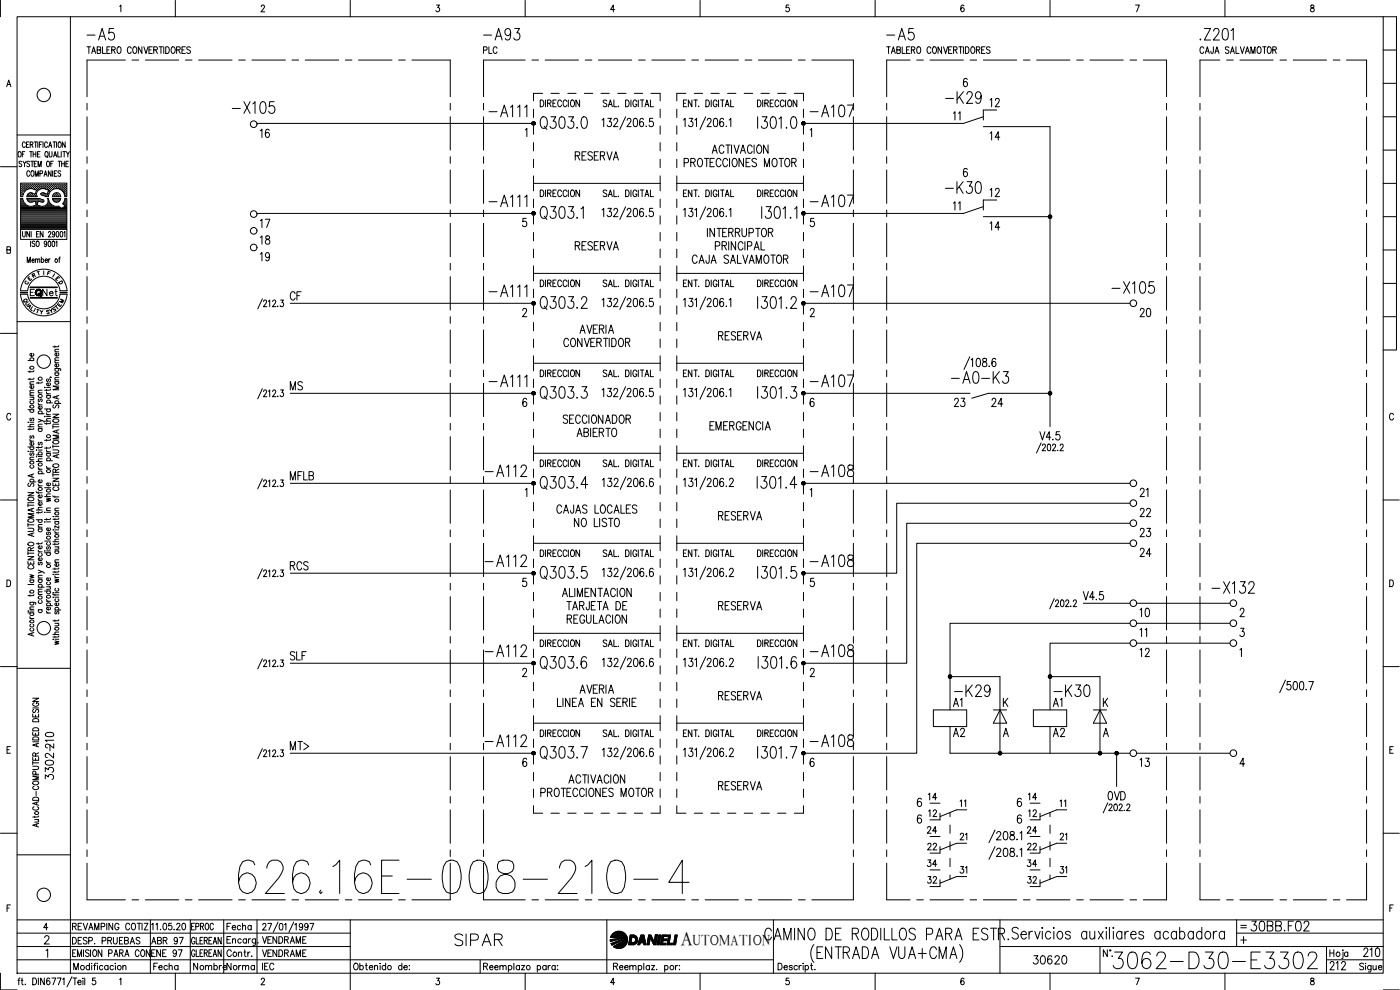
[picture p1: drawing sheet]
<svg xmlns="http://www.w3.org/2000/svg" width="420mm" height="297mm" viewBox="0 0 420 297" stroke-linecap="round" stroke-linejoin="round" font-family="sans-serif">
<defs><g id="words">
<text font-size="15" x="70.2" y="269.2">626.16E-008-210-4</text>
<text font-size="8.8" x="333" y="291.7">3062-D30-E3302</text>
<g font-size="7.5">
<text x="160.9" y="40.2">Q303.0</text>
<text x="160.9" y="94.2">Q303.2</text>
<text x="160.9" y="121">Q303.3</text>
<text x="160.9" y="148.2">Q303.4</text>
<text x="160.9" y="175">Q303.5</text>
<text x="160.9" y="202.1">Q303.6</text>
<text x="160.9" y="229">Q303.7</text>
</g>
<g font-size="7.1">
<text x="25" y="13.4">-A5</text>
<text x="143.9" y="13.4">-A93</text>
<text x="264.9" y="13.4">-A5</text>
<text x="68.4" y="35.3">-X105</text>
<text x="282.6" y="32.1">-K29</text>
<text x="145.7" y="36.3">-A111</text>
<text x="242" y="36.3">-A107</text>
<text x="282.6" y="59.3">-K30</text>
<text x="145.7" y="63.1">-A111</text>
<text x="242" y="63.1">-A107</text>
<text x="332.3" y="89.3">-X105</text>
<text x="145.7" y="90.3">-A111</text>
<text x="242" y="90.3">-A107</text>
<text x="145.7" y="117.1">-A111</text>
<text x="242" y="117.1">-A107</text>
<text x="144.3" y="144.3">-A112</text>
<text x="242" y="144.3">-A108</text>
<text x="362.7" y="179.2">-X132</text>
<text x="144.3" y="198.3">-A112</text>
<text x="242" y="198.3">-A108</text>
<text x="285.4" y="210.3">-K29</text>
<text x="315" y="210.3">-K30</text>
<text x="135.5" y="285">SIPAR</text>
<text x="228.2" y="283.3">CAMINO DE RODILLOS PARA ESTR.</text>
</g>
<g font-size="6.6">
<text x="284.3" y="116.1">-A0-K3</text>
<text x="144.3" y="171.1">-A112</text>
<text x="242" y="171.1">-A108</text>
<text x="144.3" y="225.1">-A112</text>
<text x="242" y="225.1">-A108</text>
</g>
<text font-size="6.2" x="374.3" y="280.5">30BB.F02</text>
<text font-size="5.9" x="204.3" y="283.5">A</text>
<g font-size="5.7">
<text x="296" y="33.2">12</text>
<text x="76.9" y="42.3">16</text>
<text x="296" y="43.4">14</text>
<text x="171.4" y="49.4">RESERVA</text>
<text x="296" y="60.3">12</text>
<text x="76.9" y="69.5">17</text>
<text x="296" y="70.2">14</text>
<text x="76.9" y="74.4">18</text>
<text x="171.4" y="76.2">RESERVA</text>
<text x="76.9" y="79.4">19</text>
<text x="206.4" y="80.1">CAJA SALVAMOTOR</text>
<text x="85.7" y="91.4">CF</text>
<text x="340.8" y="96.3">20</text>
<text x="214.5" y="103.4">RESERVA</text>
<text x="85.7" y="118.2">MS</text>
<text x="285" y="123.1">23</text>
<text x="296.3" y="123.1">24</text>
<text x="85.7" y="145.3">MFLB</text>
<text x="340.8" y="150.3">21</text>
<text x="214.5" y="157.3">RESERVA</text>
<text x="340.8" y="156.3">22</text>
<text x="340.8" y="162.3">23</text>
<text x="85.7" y="172.2">RCS</text>
<text x="340.8" y="168.3">24</text>
<text x="214.5" y="184.1">RESERVA</text>
<text x="340.8" y="186.3">10</text>
<text x="85.7" y="199.3">SLF</text>
<text x="340.8" y="198.3">12</text>
<text x="214.5" y="211.3">RESERVA</text>
<text x="285" y="213.1">A1</text>
<text x="315" y="213.1">A1</text>
<text x="16.9" y="225.8" transform="rotate(-90 16.9 225.8)">210</text>
<text x="85.7" y="226.1">MT&gt;</text>
<text x="285" y="222.2">A2</text>
<text x="315" y="222.2">A2</text>
<text x="340.8" y="231.1">13</text>
<text x="16.9" y="234.9" transform="rotate(-90 16.9 234.9)">3302-</text>
<text x="214.5" y="238.1">RESERVA</text>
<text x="331.3" y="241.3">0VD</text>
<text x="309" y="290.3">30620</text>
<text x="397.9" y="292.1">212</text>
<text x="408.2" y="288.2">210</text>
</g>
<g font-size="5.3">
<text x="143.9" y="17.3">PLC</text>
<text x="345" y="192.3" transform="rotate(-90 345 192.3)">11</text>
<text x="277.3" y="241.3">14</text>
<text x="307.3" y="241.3">14</text>
<text x="277.3" y="246.2">12</text>
<text x="307.6" y="246.2">12</text>
<text x="286.8" y="253.3">21</text>
<text x="316.8" y="253.3">21</text>
<text x="286.8" y="263.2">31</text>
<text x="316.8" y="263.2">31</text>
<text x="277.3" y="266.3">32</text>
<text x="307.3" y="266.3">32</text>
</g>
<g font-size="4.9">
<text x="288.9" y="37.4" transform="rotate(-90 288.9 37.4)">11</text>
<text x="288.9" y="64.2" transform="rotate(-90 288.9 64.2)">11</text>
<text x="11.6" y="90">Net</text>
<text x="286.8" y="243.1">11</text>
<text x="320.7" y="243.1" transform="rotate(-90 320.7 243.1)">11</text>
<text x="276.9" y="251.2">24</text>
<text x="306.9" y="251.2">24</text>
<text x="277.3" y="256.1">22</text>
<text x="307.3" y="256.1">22</text>
<text x="276.9" y="261.1">34</text>
<text x="306.9" y="261.1">34</text>
<text x="56.1" y="280.1">EPROC</text>
<text x="67" y="280.1">Fecha</text>
<text x="44.4" y="284.3">ABR 97</text>
<text x="44.8" y="292.1">Fecha</text>
<text x="56.8" y="292.1">Nombre</text>
<text x="67" y="292.1">Norma</text>
<text x="77.6" y="292.1">IEC</text>
</g>
<text font-size="4.4" x="207.9" y="283.5">UTOMATION</text>
<g font-size="4">
<text x="8.5" y="84.3">R</text>
<text x="15.5" y="85.4">E</text>
<text x="16.6" y="86.4">D</text>
<text x="6" y="92.1">Q</text>
<text x="6.3" y="92.8">U</text>
<text x="7.1" y="93.8">A</text>
<text x="14.5" y="94.5">S</text>
<text x="15.2" y="93.8">T</text>
<text x="16.6" y="92.1">M</text>
</g>
<g font-size="3.5">
<text x="6.3" y="86.4">C</text>
<text x="371.1" y="279.8">=</text>
</g>
</g></defs>
<!-- layer: DCA_A3E2|CART -->
<g fill="none" stroke="#000" stroke-width=".3">
<path d="M.1 .1v4.9M5.1 5h410v287h-410zM21.1 5v287M35.9 1.9l.4-.4v2M52.6 .1v4.9M78.4 2l.3-.5h.3l.4 .4-.3 .7-.8 .9h1.2M105.1 .1v4.9M131 1.5h.9l-.5 .8a.62 .62 0 0 1 .5 .9 .62 .62 0 0 1-1.1 0M157.6 .1v4.9M184.5 2.9h-1.2l.8-1.4v2M210.1 .1v4.9M236.8 1.5h-.8l-.1 .9a.62 .62 0 0 1 .9 0 .62 .62 0 0 1-.1 .9 .62 .62 0 0 1-.9-.1"/>
<path d="M262.6 .1v4.9M289.3 1.8l-.3-.3a1.12 1.12 0 0 0-.7 1 1.12 1.12 0 0 0 .6 1 .59 .59 0 0 0 .5-.8 .59 .59 0 0 0-1-.1l-.1 .3M315.1 .1v4.9M340.8 1.5h1.1l-.8 2M367.6 .1v4.9M393.4 1.6v.6a.75 .75 0 0 1 .9 .4 .75 .75 0 0 1-.3 .9 .66 .66 0 0 1-.7-.6 .66 .66 0 0 1 .8-.6l.2-.3v-.4zM415.1 5h4v100h-4M415.1 15h4M2 26l.6-2 .7 2M2.2 25.3h.8M415.1 35h4M415.1 25h4"/>
<path d="M.1 50h5M5.1 40.5h16M5.6 45.5h.2a.79 .79 0 0 1 .6 .8 .79 .79 0 0 1-.8 .8l-.2-.6zM6.3 56.8h.1M6.3 56.2h.1M6.3 55.6h.1M6.3 57.5h.1M6.3 58.1h.1M6.3 58.7h.1M6.3 59.7h.4M6.5 57.2h.1M6.5 56.5h.1"/>
<path d="M6.5 55.9h.1M6.5 55.3h.1M6.5 57.8h.1M6.5 58.4h.1M6.5 48.6l-.3-.2-.5 .2 .1 .3 .5 .3a.44 .44 0 0 1 .2 .7 .44 .44 0 0 1-.7 0l-.1-.1M6.6 55.2v.2M6.6 55.8v.2M6.6 56.5v.1M6.6 57.1v.2M6.6 57.7v.2M6.6 58.4v.1M6.7 46.3h.5"/>
<path d="M6.8 59h-.6v-4.1h13.9v4.1h-.6M6.8 59.5h-.6v9.3h13.9v-9.3h-.6M6.8 56.8h.1M6.8 56.2h.1M6.8 55.6h.1M6.8 57.5h.1M6.8 58.1h.1M6.8 59.5l.2 .8M6.9 55.5v.2M6.9 56.1v.2M6.9 56.8v.1M6.9 57.4v.2"/>
<path d="M6.9 58v.2M6.9 48.4l.5 .7 .4-.7M7 58.3l-.2 .7M7.1 57.2h.2M7.1 56.5h.2M7.1 55.9h.2M7.1 55.3h.2M7.2 55.2v.2M7.2 55.8v.2M7.2 56.5v.1M7.2 57.1v.2M7.4 49.1v.9"/>
<path d="M7.4 56.8h.2M7.4 56.2h.2M7.4 55.6h.2M7.5 45.5h-.8v1.6M7.5 55.5v.2M7.5 56.1v.2M7.5 56.8v.1M7.6 43a.46 .46 0 0 0-.6-.4 .46 .46 0 0 0-.3 .6v.4a.46 .46 0 0 0 .3 .6 .46 .46 0 0 0 .6-.4M7.7 56.5h.2M7.7 55.9h.2M7.7 55.3h.2M7.8 55.2v.2"/>
<path d="M7.8 55.8v.2M7.8 56.5v.1M8 43.4h.4M8 59.5h3.7M8 56.8h.1M8 56.2h.2M8 55.6h.2M8.1 59.5v.3M8.1 55.5v.2M8.1 56.1v.2M8.1 56.8h.1M8.1 59.8l.7 .8"/>
<path d="M8.1 58.7v.3M8.2 59.7h3.6M8.2 58.7h.1M8.4 56.5h.2M8.4 55.9h.2M8.4 55.3h.2M8.4 58.4h.2M8.5 55.2v.2M8.5 55.8v.2M8.5 56.5v.1M8.5 58.4v.1M8.7 56.2h.1"/>
<path d="M8.7 55.6h.1M8.7 58.7h.1M8.7 42.6h-.7v1.6h.7M8.8 55.5v.2M8.8 56.1v.2M8.8 58.7v.1M8.8 58.1v.1M8.9 48.6l-.3-.2-.6 .2 .2 .4 .6 .3 .1 .5-.3 .2-.6-.2M8.9 45.5h.8M8.9 51.6a.46 .46 0 0 0-.5-.3 .46 .46 0 0 0-.4 .5v.5a.46 .46 0 0 0 .4 .6 .46 .46 0 0 0 .5-.4M9 56.5h.2M9 55.9h.2"/>
<path d="M9 55.3h.2M9 58.4h.2M9.1 43.4l.7-.1v-.6l-.7-.1v1.6M9.1 55.2v.2M9.1 55.8v.2M9.1 56.5h.1M9.1 58.4v.1M9.2 48.4h.9M9.3 45.5v1.6M9.3 56.2h.2M9.3 55.6h.2M9.3 58.1h.2"/>
<path d="M9.3 58.7h.2M9.4 55.5v.2M9.4 56.1v.2M9.4 58v.2M9.4 58.7v.1M9.5 51.3h.1a.86 .86 0 0 1 .6 .8 .86 .86 0 0 1-.6 .8 1.25 1.25 0 0 1-.1-1.6zM9.5 43.4l.4 .8M9.7 57.9l-1 .1-.6 .7M9.7 48.4v1.6M9.7 56.5h.1M9.7 55.9h.1M9.7 55.3h.1"/>
<path d="M9.7 58.4h.1M9.7 55.2v.2M9.7 55.8v.2M9.7 56.5v.1M9.7 58.4v.1M9.9 46.3h.9M9.9 45.5v1.6M9.9 56.2h.2M9.9 55.6h.2M9.9 58.7h.2M10 56.8l1 .3-.4 1.1-1-.3M10 56.7a2.45 2.45 0 0 0-3 1.5"/>
<path d="M10 55.5v.2M10 56.1v.2M10 58.2h.1M10 58.7v.1M10.3 42.6h.8M10.3 49.1h.5M10.3 56.5h.2M10.3 55.9h.2M10.3 55.3h.2M10.3 58.4h.2M10.4 55.2v.2M10.4 55.8v.2"/>
<path d="M10.4 56.5v.1M10.4 58.4v.1M10.6 52.9v-1.6l.4 1.6 .5-1.6v1.6M10.6 56.2h.2M10.6 55.6h.2M10.6 58.7h.2M10.7 55.5v.2M10.7 56.1v.2M10.7 56.8h.1M10.7 58.7v.1M10.7 42.6v1.6M10.7 58.1h.1"/>
<path d="M10.8 45.5v1.6M10.9 56.5h.2M10.9 55.9h.2M10.9 55.3h.2M11 55.2v.2M11 55.8v.2M11 56.5v.1M11 48.4h-.7v1.6h.7M11 57.2h.1M11.2 56.8h.2M11.2 56.2h.2M11.2 55.6h.2"/>
<path d="M11.3 46.3h.4M11.3 55.5v.2M11.3 56.1v.2M11.3 56.8v.1M11.3 42.6v1.6M11.4 50v-1.6l.5 1.6 .5-1.6v1.6M11.6 56.5h.1M11.6 55.9h.1M11.6 55.3h.1M11.6 55.2v.2M11.6 55.8v.2M11.6 56.5v.1"/>
<path d="M11.7 57a1.46 1.46 0 0 0-.5 2h-3.2M11.7 59.5l.3 .1M11.8 43.4h.5M11.9 56.2h.1M11.9 55.6h.1M11.9 55.5v.2M11.9 56.1v.2M12 56.8l-.3 .2M12 59.6l1.1 .4v.5l-.3 .1M12 52.1l.7-.1v-.7h-.7v1.6M12 45.5h-.7v1.6h.7M12.2 56.5h.2"/>
<path d="M12.2 55.9h.2M12.2 55.3h.2M12.3 55.2v.2M12.3 55.8v.2M12.3 56.5v.1M12.3 58l.1 .4M12.4 58.5l.9 .3M12.5 58h-.2M12.5 56.2h.2M12.5 55.6h.2M12.5 58.1h.2M12.6 55.5v.2"/>
<path d="M12.6 56.1v.2M12.6 58v.2M12.6 42.6h-.8v1.6M12.8 56.5h.2M12.8 55.9h.2M12.8 55.3h.2M12.8 58.4h.2M12.9 42.6v1.6M12.9 55.2v.2M12.9 55.8v.2M12.9 56.5h.1M12.9 58.4v.1"/>
<path d="M12.9 56.6l1.7 .5-.4 1.1-.9-.3M12.9 56.6l-.9 .2M13.1 56.2h.2M13.1 55.6h.2M13.1 58.1h.2M13.2 52.9l.5-1.6 .4 1.6M13.2 55.5v.2M13.2 56.1v.2M13.2 58v.2M13.3 57.9h-.8M13.3 58.8l.5 .2M13.4 52.4h.6"/>
<path d="M13.5 56.5h.1M13.5 55.9h.1M13.5 55.3h.1M13.5 58.4h.1M13.5 55.2v.2M13.5 55.8v.2M13.5 56.5v.1M13.5 58.4v.1M13.7 45.5h.1a.79 .79 0 0 1 .7 .8 .79 .79 0 0 1-.8 .8l-.2-.6zM13.8 59h.7M13.8 56.2h.1M13.8 55.6h.1"/>
<path d="M13.8 58.7h.1M13.8 55.5v.2M13.8 56.1v.2M13.8 58.7v.1M14 46.8l.4 .5M14.1 56.5h.2M14.1 55.9h.2M14.1 55.3h.2M14.1 58.4h.2M14.2 48.4h.1a.86 .86 0 0 1 .6 .8 .86 .86 0 0 1-.6 .8 1.25 1.25 0 0 1-.1-1.6zM14.2 55.2v.2M14.2 55.8v.2"/>
<path d="M14.2 56.5v.1M14.2 58.4v.1M14.2 59.5h.3M14.2 59.5a1.69 1.69 0 0 1-.3 1.9 1.69 1.69 0 0 1-1.9 .4M14.3 43a.46 .46 0 0 0-.6-.4 .46 .46 0 0 0-.3 .6v.4a.46 .46 0 0 0 .3 .6 .46 .46 0 0 0 .6-.4M14.4 56.8h.2M14.4 56.2h.2M14.4 55.6h.2M14.4 58.1h.2M14.4 58.7h.1M14.5 55.5v.2M14.5 56.1v.2"/>
<path d="M14.5 56.8v.1M14.5 58v.2M14.5 59.5l.2 .8M14.6 57.5h.1M14.6 44.2l.5-1.6 .4 1.6M14.7 58.2a2.49 2.49 0 0 1 2.3-1.6 2.49 2.49 0 0 1 2.3 1.6M14.7 58.3l-.2 .7M14.7 57.2h.2M14.7 56.5h.2M14.7 55.9h.2M14.7 55.3h.2M14.7 57.8h.1"/>
<path d="M14.8 45.5v1.4l.3 .2h.3l.2-.5v-1.1M14.8 43.7h.6M14.8 55.2v.2M14.8 55.8v.2M14.8 56.5v.1M14.8 57.1v.2M14.8 57.7v.1M15 56.8h.2M15 56.2h.2M15 55.6h.2M15.1 55.5v.2M15.1 56.1v.2"/>
<path d="M15.1 56.8v.1M15.2 49.1h.5M15.3 51.3v1.6l-.8-1.6v1.6M15.4 56.5h.1M15.4 55.9h.1M15.4 55.3h.1M15.5 55.2v.2M15.5 55.8v.2M15.5 56.5v.1M15.7 56.2h.1M15.7 55.6h.1M15.7 59.5h2.5l-.1 .3"/>
<path d="M15.7 59h2.5M15.7 55.5v.2M15.7 56.1v.2M15.7 56.8h.1M15.8 59.5l.1 .3M15.8 51.3v1.6M15.8 59.8l.3 .5M15.9 58.7l-.1 .3M15.9 59.7h2.2M15.9 42.6h.8M16 48.4h-.8v1.6M16 56.5h.2"/>
<path d="M16 55.9h.2M16 55.3h.2M16.1 47.1l.5-1.6 .4 1.6M16.1 55.2v.2M16.1 55.8v.2M16.1 56.5v.1M16.1 58.2l-.3 .5M16.1 58.2l.9-.4 .9 .4M16.2 58.4l-.1 .1M16.3 46.6h.5M16.3 42.6v1.6M16.3 52h.5"/>
<path d="M16.3 56.2h.2M16.3 55.6h.2M16.3 58.7h.2M16.4 55.5v.2M16.4 56.1v.2M16.4 58.2h.1M16.4 58.7v.1M16.4 58.1h.1M16.6 56.5h.2M16.6 55.9h.2M16.6 55.3h.2M16.6 58.4h.2"/>
<path d="M16.7 55.2v.2M16.7 55.8v.2M16.7 56.5h.1M16.7 58.4v.1M16.9 56.2h.2M16.9 55.6h.2M16.9 58.1h.2M16.9 58.7h.2M17 42.6v1.6M17 55.5v.2M17 56.1v.2M17 58v.2"/>
<path d="M17 58.7v.1M17.1 51.3h-.8v1.6h.8M17.3 56.5h.1M17.3 55.9h.1M17.3 55.3h.1M17.3 58.4h.1M17.4 45.5v1.6h.7M17.4 55.2v.2M17.4 55.8v.2M17.4 56.5v.1M17.4 58.4v.1M17.4 48.4h.8"/>
<path d="M17.6 56.2h.1M17.6 55.6h.1M17.6 58.7h.1M17.7 42.7l.1-.1a.82 .82 0 0 1 .6 .8 .82 .82 0 0 1-.7 .8l-.3-.6zM17.7 55.5v.2M17.7 56.1v.2M17.7 58.7v.1M17.8 48.4v1.6M17.9 58.2l.3 .5M17.9 56.5h.2M17.9 55.9h.2M17.9 55.3h.2"/>
<path d="M18 55.2v.2M18 55.8v.2M18 56.5v.1M18.1 58.7l.1 .3M18.2 59.8l-.3 .5M18.2 51.5l-.3-.2-.5 .2v.3l.7 .4v.6l-.4 .1-.3-.3M18.2 56.8h.2M18.2 56.2h.2M18.2 55.6h.2M18.3 55.5v.2M18.3 56.1v.2M18.3 56.8v.1"/>
<path d="M18.4 45.5v1.6M18.5 49.1h.8M18.5 48.4v1.6M18.5 56.5h.2M18.5 55.9h.2M18.5 55.3h.2M18.6 57.1l.1 .1M18.6 55.2v.2M18.6 55.8v.2M18.6 56.5v.1M18.8 45.5h.9M18.8 56.8h.2"/>
<path d="M18.8 56.2h.2M18.8 55.6h.2M18.9 57.4l.1 .1M18.9 55.5v.2M18.9 56.1v.2M18.9 56.8v.1M19.2 57.2h.1M19.2 56.5h.1M19.2 55.9h.1M19.2 55.3h.1M19.2 57.8h.1M19.3 45.5v1.6"/>
<path d="M19.3 55.2v.2M19.3 55.8v.2M19.3 56.5v.1M19.3 57.1v.2M19.3 57.7v.2M19.3 58.3l.2 .7M19.3 48.4v1.6M19.5 59.5l-.2 .8M19.5 56.8h.1M19.5 56.2h.1M19.5 55.6h.1M19.5 57.5h.1"/>
<path d="M19.5 58.1h.1M19.5 58.7h.1M19.6 42.6v1.6l-.9-1.6v1.6M19.6 55.5v.2M19.6 56.1v.2M19.6 56.8v.1M19.6 57.4v.2M19.6 58v.2M19.6 58.7v.1M19.6 59.7h.4M19.8 49.1h.5M19.8 57.2h.2"/>
<path d="M19.8 56.5h.2M19.8 55.9h.2M19.8 55.3h.2M19.8 57.8h.2M19.8 58.4h.2M19.9 45.5l.5 .8 .4-.8M19.9 55.2v.2M19.9 55.8v.2M19.9 56.5v.1M19.9 57.1v.2M19.9 57.7v.2M19.9 58.4v.1"/>
<path d="M20.4 46.3v.8M20.5 48.4h-.7v1.6h.7M415.1 55h4M415.1 45h4M2.1 75l.9-.1 .1-.7-1-.2v2l.9-.1 .1-.7-.3-.2M6.2 68.8v3h13.9v-3M6.3 64.5h13.7M6.3 64.2h13.7M6.3 63.8h13.7M6.3 63.5h13.7M6.3 63.2h13.7M6.3 62.9h13.7"/>
<path d="M6.3 62.6h12M6.3 62.3h11.7M6.3 61.9h2.3M6.3 61.6h1.6M6.3 61.3h1.2M6.3 61h.9M6.3 60.6h.7M6.3 60.4h.6M6.3 60h.5M6.3 64.8h13.7M6.3 65.1h13.7M6.3 65.4h13.7"/>
<path d="M6.3 65.7h13.7M6.3 66.1h13.7M6.3 66.4h13.7M6.3 66.7h13.7M6.3 67h13.7M6.3 67.3h13.7M6.3 67.6h13.7M6.3 68h13.7M6.3 68.3h13.7M6.3 68.6h13.7M6.8 69.5v1.4l.3 .2 .4-.2 .1-1.4M7 60.3l.7 1 .6 .4"/>
<path d="M8.2 78.8v-1.7l.4 1.7 .5-1.7v1.7M8.3 60h4.5M8.3 61.7l1 .2 .7-.1M8.6 60.4h1.6M8.8 60.6h.9M8.9 69.5v1.6l-.9-1.6v1.6M9.2 72.3v1.7M9.4 69.5v1.6M9.6 60.6l1-.2 .3 1.1-.9 .3M9.6 78.1h.7l-.1-.3a.45 .45 0 0 0-.6 .4 .45 .45 0 0 0 .6 .5l.1-.2M10 61.9h2.1M10.5 72.5a.41 .41 0 0 0-.6-.2 .41 .41 0 0 0-.1 .7l.4 .2a.43 .43 0 0 1 .1 .7 .43 .43 0 0 1-.6-.2"/>
<path d="M10.7 78l.3-.3 .3 .1v1M10.7 77.7v1.1M10.7 60.4h.6M10.8 60.6h.5M10.8 61h.4M10.9 61.6h.3M10.9 61.3h.2M11 70.2h.4M11 72.4l.2-.1a.86 .86 0 0 1 .6 .9 .86 .86 0 0 1-.6 .8 1.2 1.2 0 0 1-.2-1.6zM11.3 78l.3-.3 .3 .1v1M11.7 69.5h-.7v1.6h.7M11.8 60.4h1.3"/>
<path d="M12.4 60.6l-.9-.3-.3 1.2 .8 .3M12.4 77.9a.49 .49 0 0 1 .8 .2 .49 .49 0 0 1-.5 .7l-.3-.3M12.4 77.1v1.7M12.4 60.6l.5 .1M12.9 69.5v1.6l-.8-1.6v1.6M13.4 61.9h2.9M13.5 78.1h.8l-.1-.3a.43 .43 0 0 0-.6 .2 .43 .43 0 0 0 .1 .5 .43 .43 0 0 0 .6 0M14 61.6h1.6M14 72.9a.4 .4 0 0 1-.4 .4 .4 .4 0 0 1-.3-.5l.3-.5a.95 .95 0 0 1-.1 1.7l-.2-.3M14.2 61.3h1M14.4 61h.5M14.5 69.8l.1-.3a.44 .44 0 0 1 .7 .2 .44 .44 0 0 1-.2 .6l-.6 .8h.8"/>
<path d="M14.5 60.6h.2M14.5 60.4h.1M14.6 72.4l.2-.1a.95 .95 0 0 1 0 1.7l-.4-.7zM14.6 77.7v1.1M14.7 60.3l.5 .8 .8 .6M15.1 77.7l-.5 .4M15.8 72.4l.2-.1a.95 .95 0 0 1 0 1.7l-.4-.7zM16 60h1.9M16 61.7l1.6 .1M16.1 60.3l.4 .3M16.3 60.4h1.4M16.4 70a.4 .4 0 0 1-.4 .5 .4 .4 0 0 1-.3-.6l.3-.4a.95 .95 0 0 1 0 1.6l-.3-.2"/>
<path d="M16.5 60.6h1M16.8 72.6l.3-.3v1.7M17 69.5h.2a.95 .95 0 0 1 0 1.6l-.4-.7zM17.6 61.9l.8 .6M17.6 77.7h.4M17.9 60.3l-.4 .3M18.1 77.1l-.3 .3v1.4M18.2 69.5h.2a.95 .95 0 0 1 0 1.6l-.4-.7zM18.5 62.6h1.5M18.8 61.1l.7 .8M19 61h1M19.1 62.3h.9"/>
<path d="M19.1 61.3h.9M19.2 69.8l.3-.3v1.6M19.2 60.6h.8M19.3 60.3l-.5 .8M19.4 61.6h.6M19.4 60.4h.6M19.5 60h.5M19.5 61.9l-1.1 .6M19.6 61.9h.4M415.1 75h4M415.1 65h4M5.1 96.5h16"/>
<path d="M6.2 87.2a7 7 0 0 1 6.9-6.4 7 7 0 0 1 7 6.4M6.2 88.3a7 7 0 0 0 6.9 6.5 7 7 0 0 0 7-6.5M8.3 87.2a4.9 4.9 0 0 1 4.8-4.3 4.9 4.9 0 0 1 4.9 4.3M8.3 88.3a4.9 4.9 0 0 0 4.8 4.4 4.9 4.9 0 0 0 4.9-4.4M9.1 86.1h8.1v.2h-8.1M9.1 89.3h8.1v.1h-8.1zM9.1 86.2h8M9.1 89.4h8M10.3 86.8h-1.2v1.9M11.1 92.8l.7 .2M12.1 93.1l.3 .6 .5-.5M12.4 93.7v.5"/>
<path d="M13.1 81.3v1.1M415.1 95h4M415.1 85h4M.1 100h5M8.4 108.2h1.8M9 111.3v.4M9 113.5v.5M9 119.2h1.2M9 118.6h1.2M9 115.3h1.2M9.2 108.2l-.1-.2a.51 .51 0 0 1 .5-.7 .51 .51 0 0 1 .3 .9M9.8 119.2l.4 .3-.1 .3-1.1 .1"/>
<path d="M9.9 115.7a.49 .49 0 0 1 0 .7 .49 .49 0 0 1-.7 0 .49 .49 0 0 1-.1-.6l.4-.1v.8M9.9 106l.2 .2a.52 .52 0 0 1-.6 .7 .52 .52 0 0 1-.4-.8l.4-.1v.9M10.2 117.8l-1.1 .1-.1 .4 .3 .3M10.2 117.1l-1.1 .1-.1 .3 .3 .3M10.2 114.5l-1.1 .1-.1 .4 .3 .3M10.2 113.4l-.1 .3-1.7 .1M10.2 111.2l-.4 .3h-1.4M11.5 114.6v.5M11.5 117.9h1.2M11.7 119.7l-.2 .3 .1 .4h.3l.2-.6 .3-.1 .3 .3-.3 .5M12.7 117.1l-1.1 .1-.1 .3 .3 .4M12.7 114.5l-.4 .4h-1.4"/>
<path d="M13.4 116.2h.1zM14 117.6l.1 .4 .4 .2M14 116.8v.5M14 118.7h1.2M14 118.2h1.2M14 116.2h1.2M14.2 118.7l-.1 .1a.52 .52 0 0 0 .5 .7 .52 .52 0 0 0 .3-.8M14.2 113.7l-.2 .3 .1 .4h.3l.2-.6 .3-.1 .3 .3-.3 .5M14.9 114.9a.5 .5 0 0 1 0 .7 .5 .5 0 0 1-.6 0 .5 .5 0 0 1-.2-.6l.4-.1v.8M15.1 113.1l.4 .2M15.2 116.7l-.4 .4h-1.4M16.5 110.6h1.6l.1 .6"/>
<path d="M16.5 103.8v.5M16.5 114.5h1.2M16.5 114h1.2M16.5 111.9h1.2M16.5 108.9h1.2M16.5 105.6h1.2M16.7 114.5l-.1 .1a.53 .53 0 0 0 .5 .7 .53 .53 0 0 0 .5-.7l-.2-.1M16.7 111.9l-.1 .1a.53 .53 0 0 0 .5 .7 .53 .53 0 0 0 .5-.7l-.2-.1M16.7 110.6l-.1 .1a.52 .52 0 0 0 .5 .7 .52 .52 0 0 0 .3-.8M17.1 118.9v.6M17.4 109.2l.2 .2a.52 .52 0 0 1-.6 .7 .52 .52 0 0 1-.4-.8l.4-.1v.9M17.4 106a.49 .49 0 0 1 0 .7 .49 .49 0 0 1-.7 0 .49 .49 0 0 1-.1-.7h.4v.8"/>
<path d="M17.7 118.6l-1.8 .6 1.8 .5M17.7 115.9h-1.8l1.8 .5-1.8 .6h1.8M17.7 113.2l-1.1 .1-.1 .4 .3 .3M17.7 108.1l-1.1 .1-.1 .3 .3 .4M17.7 107.3l-1.1 .1-.1 .4 .3 .3M17.7 104.8l-1.1 .1-.1 .3 .3 .4M17.7 103.7l-.1 .3h-1.7M3.2 124.5a.61 .61 0 0 0-.7-.5 .61 .61 0 0 0-.5 .8v.5a.61 .61 0 0 0 .5 .7 .61 .61 0 0 0 .7-.5M8.4 135.4h.2zM8.4 126.7h.2zM8.4 128h1.8M8.4 134.1h1.8"/>
<path d="M8.4 122.9h1.8M9 131.8l.1 .4 .4 .2M9 128.6v.4M9 138h1.2M9 135.4h1.2M9 132.4h1.2M9 126.7h1.2M9.2 139.6l-.1 .2a.52 .52 0 0 0 .5 .7 .52 .52 0 0 0 .3-.9M9.2 135.9l-.2 .2 .1 .5h.3l.3-.6 .2-.1 .3 .2-.3 .5M9.2 134.1a.55 .55 0 0 0 .3 .9 .55 .55 0 0 0 .7-.6l-.3-.3M9.2 130.8l-.2 .2 .1 .4h.3l.3-.6h.2l.3 .2-.3 .5M9.2 125.5l-.2 .2 .2 .5 .5-.7h.4l.1 .4-.3 .3"/>
<path d="M9.2 122.9a.55 .55 0 0 0 .3 .9 .55 .55 0 0 0 .7-.6l-.3-.3M9.2 120.3l-.1 .2a.51 .51 0 0 0 .5 .6 .51 .51 0 0 0 .3-.8M9.9 132.8l.2 .1a.52 .52 0 0 1-.5 .7 .52 .52 0 0 1-.5-.7l.4-.1v.8M10.2 137.2h-1.1l-.1 .4 .3 .4M10.2 128.5l-.1 .3h-1.7M10.2 127.3l-1.1 .1-.1 .3 .3 .3M10.9 137h.1zM10.9 135h.1zM10.9 138.5h1.8M10.9 136.5h1.8M11.5 125.8l1.2 .4-1.2 .4M11.5 120.9l.1 .3 .4 .3"/>
<path d="M11.5 134v.5M11.5 137h1.2M11.5 135h1.2M11.5 128.6h1.2M11.5 128.1h1.2M11.5 124.1h1.8M11.5 121.5h1.2M11.7 136.5a.51 .51 0 0 1 0-.8 .51 .51 0 0 1 .7 0 .51 .51 0 0 1 0 .8M11.7 132.7l-.2 .3 .2 .5 .4-.8h.5l.1 .5-.3 .3M11.7 128.6a.51 .51 0 0 0 0 .7 .51 .51 0 0 0 .7 0 .51 .51 0 0 0 0-.7M11.7 124.1a.49 .49 0 0 1 0-.7 .49 .49 0 0 1 .7 0 .49 .49 0 0 1 0 .7M12.4 121.9a.5 .5 0 0 1 .1 .7 .5 .5 0 0 1-.8 0 .5 .5 0 0 1 .1-.7h.2v.9"/>
<path d="M12.7 137.7h-1.1l-.1 .4 .3 .4M12.7 133.9l-.1 .3-1.7 .1M12.7 127.3l-1.1 .1-.1 .3 .3 .4M12.7 126.2l.6 .3v.2M13.4 125h.1zM13.4 126.4h1.8M13.4 122.7h1.8M14 139.9l.1 .4 .4 .2M14 135l.1 .4 .4 .2M14 123.9l.1 .3 .4 .2M14 126.9v.4M14 131.9v.4"/>
<path d="M14 134.1v.5M14 138.2h1.7M14 136h1.2M14 135.6h1.2M14 125h1.2M14 124.4h1.2M14 120.9h1.7M14.2 138.2a.49 .49 0 0 1 0-.7 .49 .49 0 0 1 .7 0 .49 .49 0 0 1 0 .7M14.2 136l-.1 .2a.52 .52 0 0 0 .5 .7 .52 .52 0 0 0 .3-.9M14.2 122.7l-.1 .1a.52 .52 0 0 0 .5 .8 .52 .52 0 0 0 .3-.9M14.2 120.9a.49 .49 0 0 1 0-.7 .49 .49 0 0 1 .7 0 .49 .49 0 0 1 0 .7M15.2 134.1l-.4 .3h-1.4"/>
<path d="M15.2 131.8l-.1 .3h-1.7M15.2 126.8l-.1 .3h-1.7M15.2 125.6h-1.1l-.1 .4 .3 .4M15.9 135h1.5l.3 .4-.3 .5h-1.5M15.9 124.3h1.8l-1.8 1h1.8M15.9 128h1.8M15.9 127.6v1M15.9 133.5v.9M15.9 133.9h1.8M15.9 127.3h1.8M16 139.4a.88 .88 0 0 1 1-.3 .88 .88 0 0 1 .6 .9 .88 .88 0 0 1-1 .3 .88 .88 0 0 1-.6-.9zM16 132.4a.88 .88 0 0 1 1-.4 .88 .88 0 0 1 .6 .9 .88 .88 0 0 1-1 .4 .88 .88 0 0 1-.6-.9z"/>
<path d="M16 125.9a.88 .88 0 0 1 1-.3 .88 .88 0 0 1 .6 .9 .88 .88 0 0 1-1 .3 .88 .88 0 0 1-.6-.9zM16.1 121.5l-.2 .3 .2 .6h.4l.3-.7a.48 .48 0 0 1 .7-.2 .48 .48 0 0 1 .1 .8l-.2 .1M16.5 121.1h1.7M16.7 121.1l-.1-.2a.53 .53 0 0 1 .5-.7 .53 .53 0 0 1 .5 .7l-.2 .2M17.1 129.1v.7M17.1 136.6v.6M17.7 136.3l-1.8 .6 1.8 .5M17.7 130.6h-1.8l1.8 .5-1.8 .6h1.8M17.7 128.9l-1.8 .6 1.8 .5M418.2 124.5a.61 .61 0 0 0-.7-.5 .61 .61 0 0 0-.5 .8v.5a.61 .61 0 0 0 .5 .7 .61 .61 0 0 0 .7-.5M.1 150h5M8.4 158.5h1.3l.5 .4-.3 .5-1.5 .1"/>
<path d="M8.4 147.8h1.8l-1.8 .9h1.8M8.4 151.1v.9M8.4 157v1M8.4 157.5h1.8M8.4 151.6h1.8M8.4 150.8h1.8M8.5 155.9a.88 .88 0 0 1 1-.3 .88 .88 0 0 1 .6 .8 .88 .88 0 0 1-1 .4 .88 .88 0 0 1-.6-.9zM8.5 149.5a.88 .88 0 0 1 1-.4 .88 .88 0 0 1 .6 .9 .89 .89 0 0 1-1 .3 .89 .89 0 0 1-.6-.8zM8.6 145l-.2 .3 .1 .5h.6l.3-.7 .5-.1 .3 .3-.3 .7M9 144.6h1.8M9.2 144.6l-.1-.2a.51 .51 0 0 1 .5-.7 .51 .51 0 0 1 .3 .9M9.6 142.4v.7"/>
<path d="M9.6 152.7v.7M10.2 159.9l-1.8 .5 1.8 .6M10.2 154.1h-1.8l1.8 .6-1.8 .5h1.8M10.2 152.5l-1.8 .5 1.8 .6M10.2 142.2l-1.8 .5 1.8 .6M10.9 147.5l.3 .4h1.5M10.9 155.9h1.8M10.9 153h1.8M11.5 149.7l.1 .4 .4 .2M11.5 145.2l.1 .4 .4 .2M11.5 140.2l.1 .3 .4 .3M11.5 147.6v.5"/>
<path d="M11.5 153.5v.5M11.5 158.7h1.2M11.5 158.2h1.2M11.5 150.3h1.2M11.5 145.8h1.2M11.5 142.1h1.8M11.5 140.8h1.2M11.7 158.7a.51 .51 0 0 0 0 .7 .51 .51 0 0 0 .7 0 .51 .51 0 0 0 0-.7M11.7 155.9l-.1 .2a.52 .52 0 0 0 .5 .7 .52 .52 0 0 0 .3-.9M11.7 142.1a.49 .49 0 0 1 0-.7 .49 .49 0 0 1 .7 0 .49 .49 0 0 1 0 .7M12.4 150.7a.5 .5 0 0 1 .1 .8 .5 .5 0 0 1-.8 0 .5 .5 0 0 1 .1-.8h.2v.9M12.4 148.5a.5 .5 0 0 1 .1 .7 .5 .5 0 0 1-.8 0 .5 .5 0 0 1 .1-.7h.2v.9"/>
<path d="M12.4 144a.5 .5 0 0 1 .1 .7 .5 .5 0 0 1-.8 0 .5 .5 0 0 1 .1-.7h.2v.9M12.7 157.4l-1.1 .1-.1 .3 .3 .4M12.7 153.4l-.4 .4h-1.4M12.7 152.2l-1.1 .1-.1 .3 .3 .4M13.4 156.6h.1zM13.4 153.7h.1zM13.4 149h1.8M13.4 146.3h1.8M14 149.4l1.2 .3-1.2 .3 1.2 .2-1.2 .3M14 156.6h1.2M14 155.6v.5M14 153.7h1.2"/>
<path d="M14 153.2h1.2M14 140.5h1.2M14.2 159.7l-.2 .3 .1 .4h.3l.2-.6 .3-.1 .3 .3-.3 .4M14.9 158.4l.2 .1a.52 .52 0 0 1-.5 .8 .52 .52 0 0 1-.5-.8l.4-.1v.8M14.9 144.9a.5 .5 0 0 1 0 .7 .5 .5 0 0 1-.6 0 .5 .5 0 0 1-.2-.6l.4-.1v.8M15.2 155.5l-.1 .3-1.7 .1M15.2 152.4l-1.1 .1-.1 .4 .3 .3M15.2 148.2l-1.1 .1-.1 .3 .3 .4M15.9 155h.1zM15.9 148.7l.1 .3 1.7 .1M15.9 144.9v.8h1.8v-.8M15.9 143.5h1.8l-1.8 .9h1.8"/>
<path d="M15.9 142.4h1.8M15.9 142v.9M16 159h.1M16.3 146.2a.52 .52 0 0 0-.4 .6 .52 .52 0 0 0 .7 .4h.4a.52 .52 0 0 0 .6-.4 .52 .52 0 0 0-.4-.6M16.5 159.4l.1 .3 .4 .2M16.5 153.2h1.2M16.5 148.8v.5M16.5 155.6v.4M16.5 159.9h1.2M16.5 159h1.2M16.5 156.5h1.2M16.5 155h1.2"/>
<path d="M16.7 156.5l-.1 .2a.51 .51 0 0 0 .5 .6 .51 .51 0 0 0 .3-.8M16.7 141.7l-.1-.8-.6-.1-.1 .9h1.8M16.7 145.2v.5M17.7 157.8v.7l-1.2-.7v.7M17.7 155.5l-.1 .3h-1.7M17.7 152.5h-1.1l-.1 .4 .3 .3M17.7 140.7l-1 .5M415.1 150h4.8M2.1 174a1 1 0 0 1 1.1 1 1 1 0 0 1-1.1 1zM8.4 168.4v.9h1.8v-.9M8.4 167h1.8l-1.8 1h1.8M8.4 175.4h1.8"/>
<path d="M8.4 166h1.8M8.4 165.5v.9M8.5 163a.88 .88 0 0 1 1-.4 .88 .88 0 0 1 .6 .9 .88 .88 0 0 1-1 .4 .88 .88 0 0 1-.6-.9zM8.8 169.7a.54 .54 0 0 0-.4 .6 .54 .54 0 0 0 .7 .4h.4a.54 .54 0 0 0 .7-.4 .54 .54 0 0 0-.5-.6M9 172.4l1.2 .3-1.2 .3 1.2 .3-1.2 .2M9 178.5v.4M9 174h1.2M9.2 174l-.1 .1a.53 .53 0 0 0 .5 .7 .53 .53 0 0 0 .5-.7l-.2-.1M9.2 165.2l-.1-.8-.5-.1-.2 .9h1.8M9.2 168.7v.6M9.6 160.1v.7M10.2 178.4l-.1 .3h-1.7"/>
<path d="M10.2 164.3l-1 .4M11.5 171.1l1.2 .4-1.2 .4M11.5 165l.1 .4 .4 .2M11.5 178.4h1.2M11.5 176.2h1.8M11.5 173.9h1.2M11.5 173.4h1.2M11.5 165.6h1.2M11.5 162.8v.6M11.7 176.2a.51 .51 0 0 1 0-.8 .51 .51 0 0 1 .7 0 .51 .51 0 0 1 0 .8M11.7 173.9a.49 .49 0 0 0 0 .7 .49 .49 0 0 0 .7 0 .49 .49 0 0 0 0-.7M11.7 168.7l-.2 .3 .2 .5 .4-.8h.5l.1 .5-.3 .3"/>
<path d="M11.7 166.1a.49 .49 0 0 0 0 .7 .49 .49 0 0 0 .7 0 .49 .49 0 0 0 0-.7M12.4 167.4a.51 .51 0 0 1 0 .7 .51 .51 0 0 1-.7 0 .51 .51 0 0 1-.1-.7h.4v.8M12.4 163.8a.5 .5 0 0 1 .1 .7 .5 .5 0 0 1-.8 0 .5 .5 0 0 1 .1-.7h.2v.9M12.7 177.6h-1.1l-.1 .4 .3 .4M12.7 176.8h-1.1l-.1 .4 .3 .4M12.7 172.6l-1.1 .1-.1 .3 .3 .4M12.7 171.5l.5 .2 .1 .3M12.7 162.8l-.4 .3h-1.4M13.4 165.3h.1zM13.4 177.3h1.8M13.4 165.8h1.8M13.4 162.3h1.8"/>
<path d="M14 179.8l.1 .4 .4 .2M14 168.4l.1 .3 .4 .2M14 176.1h1.2M14 168.9h1.2M14 165.3h1.2M14.2 177.3l-.1 .1a.52 .52 0 0 0 .5 .8 .52 .52 0 0 0 .3-.9M14.2 174.7a.55 .55 0 0 0 .3 .9 .55 .55 0 0 0 .7-.7l-.3-.2M14.2 165.8l-.1 .2a.52 .52 0 0 0 .5 .7 .52 .52 0 0 0 .3-.9M14.2 164l-.2 .3 .1 .4h.3l.2-.6 .3-.1 .3 .3-.3 .5M14.2 162.8l-.1 .1a.52 .52 0 0 0 .5 .7 .52 .52 0 0 0 .3-.8M14.8 176.1l.4 .3-.1 .3-1.1 .1M14.9 173.4l.2 .1a.53 .53 0 0 1-.6 .7 .53 .53 0 0 1-.4-.8h.4v.8"/>
<path d="M15.9 179.2h.1zM15.9 178.2l.1 .3h1.7M15.9 172.3h.1zM15.9 162.5h1.8M16 177.7v.2zM16.5 173.7l1.2 .3-1.2 .3 1.2 .2-1.2 .3M16.5 172.7l.1 .4 .4 .2M16.5 165.3h1.2M16.5 163v.5M16.5 170.4v.5M16.5 171.4v.5M16.5 178.3v.4"/>
<path d="M16.5 179.2h1.2M16.5 177.8h1.2M16.5 173.3h1.2M16.5 172.3h1.2M16.5 168.7h1.2M16.5 164.1h1.2M16.7 179.7a.55 .55 0 0 0 .3 .9 .55 .55 0 0 0 .7-.7l-.3-.2M16.7 176.5l-.1 .2a.51 .51 0 0 0 .5 .7 .51 .51 0 0 0 .3-.9M16.7 165.3l-.1 .1a.53 .53 0 0 0 .5 .7 .53 .53 0 0 0 .5-.7l-.2-.1M17.3 164.1l.4 .3-.1 .3-1.1 .1M17.4 169.1l.2 .2a.52 .52 0 0 1-.6 .7 .52 .52 0 0 1-.4-.8l.4-.1v.9M17.7 171.3l-.1 .3h-1.7"/>
<path d="M17.7 170.4l-.4 .3h-1.4M17.7 168h-1.1l-.1 .4 .3 .3M17.7 163l-.4 .3h-1.4M17.7 161.8l-1.1 .1-.1 .3 .3 .3M417.1 174a1 1 0 0 1 1.1 1 1 1 0 0 1-1.1 1zM8.4 183.3h.2zM8.4 183.9h1.8M9 185l.1 .4 .4 .2M9 180.7l1.6 .1 .1 .5M9 185.6h1.2M9 183.3h1.2M9 182.8h1.2"/>
<path d="M9.2 188.5a.55 .55 0 0 0 .3 .9 .55 .55 0 0 0 .7-.6l-.3-.3M9.2 187.3a.55 .55 0 0 0 .3 .9 .55 .55 0 0 0 .7-.6l-.3-.3M9.2 183.9a.55 .55 0 0 0 .3 .9 .55 .55 0 0 0 .7-.7l-.3-.2M9.2 180.7l-.1 .1a.52 .52 0 0 0 .5 .8 .52 .52 0 0 0 .3-.9M9.6 190v.7M10.2 189.8l-1.8 .5 1.8 .6M10.2 182.1h-1.1l-.1 .4 .3 .3M11.5 183h1.2M11.7 183a.51 .51 0 0 0 0 .7 .51 .51 0 0 0 .7 0 .51 .51 0 0 0 0-.7M11.7 180.2a.49 .49 0 0 0 0 .7 .49 .49 0 0 0 .7 0 .49 .49 0 0 0 0-.7M14 183.3l.1 .4 .4 .2M14 183.9h1.2"/>
<path d="M14 181.7h1.7M14 180.4h1.2M14.2 181.7l-.1-.1a.52 .52 0 0 1 .5-.7 .52 .52 0 0 1 .3 .8M14.9 182.1l.2 .2a.52 .52 0 0 1-.6 .7 .52 .52 0 0 1-.4-.8l.4-.1v.9M15.9 191.8h.1zM15.9 190.4h1.8M16.5 192.3l1.2 .3-1.2 .3 1.2 .2-1.2 .3M16.5 191.8h1.2M16.5 186v.5M16.5 190.9v.4M16.5 187h1.2M16.5 183h1.7"/>
<path d="M16.7 183.5l-.2 .2 .2 .5 .4-.7h.5l.1 .4-.3 .3M16.7 183a.55 .55 0 0 1 .3-.9 .55 .55 0 0 1 .7 .7l-.3 .2M17.3 187l.4 .4-.1 .3-1.1 .1M17.4 180.9l.2 .1a.51 .51 0 0 1-.5 .7 .51 .51 0 0 1-.5-.7l.4-.1v.8M17.7 190.8l-.1 .3h-1.7M17.7 189.6l-1.1 .1-.1 .3 .3 .4M17.7 185.9l-.1 .3-1.7 .1M.1 200h5M5.1 200.5h16M415.1 200h4.8M2.1 224.9h.7M3.1 224h-1v2h1"/>
<path d="M417.1 224.9h.6M418.1 224h-1v2h1M.1 250h5M5.1 256.5h16M415.1 250h4.8M2.1 272.4h.7M3.1 271.5h-1v2M5.1 276h410M5.1 280h100M45.1 276v16M57.1 276v16M67.1 276v16"/>
<path d="M77.1 276v16M105.1 276v21M182.1 276v16M184.2 279.9h3M184.4 279.8h2.6M184.7 279.6h2M185.1 279.5h1.3M232.1 276v16M300.1 276v16M371.1 280h44M371.1 276v8M417.1 272.4h.6"/>
<path d="M418.1 271.5h-1v2M.1 292v5h5M5.1 284h100M5.1 288h227M5.4 294.1h.5M6 293.4l-.4 .4v1.7M6.3 294.1h.6M6.6 293.4v1.7l.4 .4M7.6 295.3v.2l.1-.2M9.8 293.4a1.03 1.03 0 0 1 1.2 1.1 1.03 1.03 0 0 1-1.2 1zM11.5 293.4v2.1M13.3 293.4v2.1l-1.1-2.1v2.1"/>
<path d="M14.9 293.7l-.3-.3a1.16 1.16 0 0 0-.1 2.1 .59 .59 0 0 0 .5-.9 .59 .59 0 0 0-.9-.1l-.1 .3M15.6 293.4h1.1l-.8 2.1M17.2 293.4h1.1l-.8 2.1M18.8 293.8l.4-.4v2.1M21.6 293.1l-1.5 3M21.9 293.4h1.1M22.5 293.4v2.1M23.4 294.7h.9v-.4a.57 .57 0 0 0-.8 .1 .57 .57 0 0 0 .1 .8 .57 .57 0 0 0 .7 0M24.9 293.4v.3zM24.9 294.1v1.4M25.4 293.4v2.1M28.6 293.4h-.8l-.1 .9a.62 .62 0 0 1 .9 .1 .62 .62 0 0 1-.1 .9 .62 .62 0 0 1-.9-.2"/>
<path d="M35.9 293.9l.4-.4v2M52.6 292v5M78.4 293.9l.2-.3 .4-.1 .4 .6-1.1 1.4h1.2M131 293.5h.9l-.5 .7a.61 .61 0 0 1 .5 1 .61 .61 0 0 1-1.1-.1M144.1 288v4M157.6 292v5M183.1 281.9l3-.4 .2 .2-3.1 .8M183.1 282.3h.8M183.1 282.2h1.3M183.1 282.1h1.9M183.1 281.9l.1 .6M183.2 282.4h.2"/>
<path d="M183.2 281.9h2.3M183.2 281.2a2.58 2.58 0 0 1 2.5-1.8 2.58 2.58 0 0 1 2.5 1.8l-2 .3-.2-.3h-2.8h4.7M183.3 281.1h4.9M183.3 281h4.8M183.4 283.1l3.2-1.2 .1 .2-3 1.5zM183.4 280.8h4.6M183.4 283.1h1.3M183.4 283.2h1M183.5 280.7h4.5M183.5 283.4h.6M183.6 280.6h4.3M183.6 283.5h.2"/>
<path d="M183.6 280.4h4.2M183.7 283h1.3M183.8 280.3h3.9M183.9 280.1h3.6M184 280h3.4M184.1 282.9h1.1M184.1 284.1h3.2M184.2 281.8h1.7M184.2 283.9h3.3M184.3 284.2h2.8M184.4 282.7h1.1M184.4 283.8h3.2"/>
<path d="M184.5 294.8h-1.2l.8-1.3v2M184.6 284.3h2.3M184.7 283.7h3M184.8 282.6h1M184.9 284.5h1.6M185 283.5h2.8M185.2 282.4h.9M185.2 283.4h2.7M185.2 281.6h1.1M185.4 283.2h2.6M185.5 282.3h.9M185.6 283.1h2.5"/>
<path d="M185.9 283h2.2M185.9 282.2h.7M186.1 281.4h.7M186.1 282.9h2.1M186.3 282.1h.4M186.4 282.7h1.8M186.4 281.7l1.1-.2-.9 .4zM186.5 281.8h.4M186.6 282.6h1.7M186.6 281.6h.6M186.8 282.4h1.5M186.9 282.2h1.4"/>
<path d="M187 282.3h1.3M187 282.1h1.3M187.1 281.4h.4M187.2 281.5h.2M187.3 281.9h1M187.6 281.8h.7M187.8 281.5h.5M187.9 281.6h.4M188.2 281.4h.1M188.2 281.3l-1.3 .8 .1 .2-2.9 1.7M188.3 281.3a2.6 2.6 0 0 1-1.2 2.9 2.6 2.6 0 0 1-3-.2M188.7 283.2h2"/>
<path d="M188.7 283.4h1.8M188.7 283h2.3M188.7 283.1h2.2M188.8 282.7h.6M188.8 282.9h2.3M188.8 282.6h.6M188.8 282.4h.6M188.8 282.3h.6M188.9 282.2h.6M188.9 282.1h.6M188.9 281.9h.6M188.9 281.8h.6"/>
<path d="M189 281.6h.6M189 281.5h.6M189 281.4h.6M189 281.2h.6M189.1 281.1h2M189.1 281h1.9M189.1 280.8h1.7M189.1 280.7h1.5M189.1 280.5h1.1a1.51 1.51 0 0 1 1.2 1.5 1.51 1.51 0 0 1-1.2 1.5h-1.6zM189.1 280.6h1.2M189.6 281.2h.6a.78 .78 0 0 1 .6 .8 .78 .78 0 0 1-.6 .8h-.8zM190.2 281.2h1"/>
<path d="M190.3 282.7h.9M190.5 281.4h.7M190.5 282.6h.8M190.6 282.4h.7M190.6 281.5h.7M190.7 282.3h.6M190.7 281.6h.6M190.8 282.2h.5M190.8 281.8h.5M190.8 282.1h.5M190.8 281.9h.5M191.4 283.4h.6"/>
<path d="M191.5 283.2h.6M191.5 283.1h.6M191.6 283h.6M191.6 282.9h2.1M191.6 282.7h2.1M191.7 282.6h2M191.7 282.4h1.9M191.8 282.3h.6M191.8 282.2h.6M191.9 282.1h.6M191.9 281.9h.6M191.9 281.8h.7"/>
<path d="M192 281.6h.6M192 281.5h.7M192.1 281.4h.6M192.1 281.2h1.3M192.2 281.1h1.2M192.2 281h1.1M192.3 280.8h1M192.3 280.7h1M192.4 280.5h.9l.5 3h-.5l-.2-.6h-.9l-.2 .6h-.6zM192.4 280.6h.9M192.7 281.2l.3 1.1h-.6zM192.8 281.4h.6"/>
<path d="M192.8 281.5h.7M192.9 281.8h.6M192.9 281.6h.6M192.9 281.9h.6M193 282.2h.6M193 282.1h.5M193 282.3h.6M193.1 283h.7M193.2 283.1h.6M193.2 283.2h.6M193.2 283.4h.6M194.2 283.2h.7"/>
<path d="M194.2 283.4h.6M194.3 283h.6M194.3 283.1h.6M194.3 282.7h.6M194.3 282.9h.6M194.4 282.6h.6M194.4 282.4h.6M194.4 282.3h.6M194.4 282.2h.6M194.4 282.1h.7M194.5 281.9h.6M194.5 281.8h.6"/>
<path d="M194.5 281.6h.6M194.5 281.5h.7M194.6 281.4h1.1M194.6 281.2h1.1M194.6 281.1h1M194.6 281h.9M194.6 280.8h.9M194.6 280.7h.8M194.7 280.5l-.5 3M194.7 280.6h.6M195.2 281.5h.6M195.3 281.6h.5"/>
<path d="M195.4 281.8h.5M195.5 281.9h.5M195.5 282.1h.5M195.6 282.2h.5M195.6 282.3h.6M195.7 282.4h.6M195.7 282.6h1.2M195.8 282.7h1.1M195.9 282.9h1M196 283h.9M196 283.1h.8M196.1 283.2h.7"/>
<path d="M196.1 283.4h.7M196.3 282.4h.7M196.4 282.3h.6M196.4 282.2h.6M196.4 282.1h.7M196.4 281.9h.7M196.5 281.8h.6M196.5 281.6h.6M196.5 281.5h.6M196.6 281.4h.5M196.6 281.2h.6M196.6 281.1h.6"/>
<path d="M196.6 281h.6M196.6 280.8h.6M196.6 280.7h.7M196.7 280.5l-.4 2.1-1-2.1h-.6l-.5 3h.6l.4-2.2 1 2.2h.6l.5-3h-.6h.6M196.7 280.6h.6M197.2 283.4h.6M197.2 283.1h.7M197.2 283.2h.7M197.3 282.9h.6M197.3 283h.6M197.3 282.7h.7M197.4 282.6h.6"/>
<path d="M197.4 282.4h.6M197.4 282.3h.6M197.4 282.2h.6M197.4 282.1h.6M197.4 281.9h.7M197.5 281.8h.6M197.5 281.6h.6M197.5 281.5h.6M197.5 281.4h.7M197.6 281.2h.6M197.6 281.1h.6M197.6 281h.6"/>
<path d="M197.6 280.8h.6M197.7 280.7h.6M197.7 280.5h.6l-.5 3h-.6zM197.7 280.6h.6M198.2 283.4h1.6M198.2 283.1h1.7M198.2 283.2h1.7M198.3 282.9h.5M198.3 283h.5M198.3 282.7h.6M198.3 282.6h.6M198.4 282.4h.5"/>
<path d="M198.4 282.3h.6M198.4 282.2h1.6M198.5 282.1h1.6M198.5 281.9h1.6M198.5 281.8h1.6M198.5 281.6h.6M198.5 281.5h.6M198.5 281.4h.6M198.6 281.2h.5M198.6 281.1h.5M198.6 281h1.6M198.6 280.8h1.6"/>
<path d="M198.7 280.7h1.6M198.7 280.6h1.6M198.7 280.5h1.6l-.1 .5h-1l-.1 .8h1l-.1 .5h-1l-.2 .7h1.1l-.1 .5h-1.6zM200.2 283.4h1.6M200.2 283.1h1.6M200.2 283.2h1.6M200.3 282.9h.5M200.3 283h.5M200.3 282.7h.6M200.3 282.6h.6M200.4 282.4h.5M200.4 282.3h.6"/>
<path d="M200.4 282.2h.6M200.4 282.1h.6M200.4 281.9h.6M200.4 281.8h.6M200.5 281.6h.5M200.5 281.5h.6M200.5 281.4h.6M200.6 281.2h.5M200.6 281.1h.5M200.6 281h.6M200.6 280.8h.6M200.7 280.5h.6l-.5 2.5h1.1l-.1 .5h-1.6z"/>
<path d="M200.7 280.7h.5M200.7 280.6h.5M202.1 283.2h.7M202.1 283.4h.7M202.2 283h.6M202.2 283.1h.6M202.2 282.9h.7M202.3 282.7h.6M202.3 282.6h.6M202.3 282.4h.6M202.3 282.3h.6M202.4 282.2h.5"/>
<path d="M202.4 282.1h.6M202.4 281.9h.6M202.4 281.8h.6M202.4 281.6h.6M202.4 281.5h.7M202.5 281.4h.6M202.5 281.2h.6M202.5 281.1h.7M202.5 281h.7M202.6 280.8h.6M202.6 280.5h.6l-.5 3h-.6zM202.6 280.7h.6"/>
<path d="M202.6 280.6h.6M210.1 292v5M236.8 293.5h-.8l-.1 .8a.63 .63 0 0 1 .9 .1 .63 .63 0 0 1-.1 .9 .63 .63 0 0 1-.9-.2M262.6 292v5M289.3 293.8l-.5-.3a1.11 1.11 0 0 0-.5 1 1.11 1.11 0 0 0 .6 1 .57 .57 0 0 0 .5-.9 .57 .57 0 0 0-1-.1l-.1 .3M300.1 284h115M315.1 292v5M340.8 293.5h1.1l-.8 2M367.6 292v5M393.4 293.6v.6a.73 .73 0 0 1 .9 .4 .73 .73 0 0 1-.3 .9 .64 .64 0 0 1-.7-.7 .64 .64 0 0 1 .8-.6l.2-.3v-.3zM398.1 288h17M415.1 297h4.8"/>
<circle cx="13.1" cy="28.5" r="2.01"/>
<circle cx="16.9" cy="78.1" r=".49"/>
<circle cx="9.5" cy="110.3" r=".55"/>
<circle cx="12" cy="118.8" r=".56"/>
<circle cx="12" cy="113.6" r=".56"/>
<circle cx="13.1" cy="108.5" r="2.01"/>
<circle cx="9.5" cy="138.8" r=".55"/>
<circle cx="9.5" cy="122" r=".55"/>
<circle cx="12" cy="139.4" r=".56"/>
<circle cx="14.5" cy="130.9" r=".55"/>
<circle cx="12" cy="146.7" r=".56"/>
<circle cx="14.5" cy="147.2" r=".55"/>
<circle cx="14.5" cy="141.4" r=".56"/>
<circle cx="17" cy="150.2" r=".54"/>
<circle cx="17" cy="154.1" r=".55"/>
<circle cx="9.5" cy="177.5" r=".55"/>
<circle cx="12" cy="179.3" r=".56"/>
<circle cx="14.5" cy="179" r=".55"/>
<circle cx="14.5" cy="161.3" r=".55"/>
<circle cx="14.5" cy="169.8" r=".55"/>
<circle cx="17" cy="160.8" r=".54"/>
<circle cx="9.5" cy="186.4" r=".54"/>
<circle cx="13.1" cy="188.5" r="2.01"/>
<circle cx="17" cy="188.6" r=".55"/>
<circle cx="13.1" cy="268.5" r="2.01"/>
</g>
<!-- layer: DCA_A3E2|CART-ES -->
<g fill="none" stroke="#000" stroke-width=".3">
<path d="M22.1 291v-2l.7 2 .7-2v2M26.8 289.9a.58 .58 0 0 0-.8 0 .58 .58 0 0 0 0 .8 .58 .58 0 0 0 .8 0M26.8 289v2M27.4 289.1h.2zM27.5 289.7v1.3M28.1 289.7h.6M28.8 289l-.4 .4v1.6M29.3 289v.2zM29.3 289.7v1.3M30.9 289.9a.58 .58 0 0 0-.9 0 .58 .58 0 0 0 0 .8 .58 .58 0 0 0 .9 0M32.4 289.9a.6 .6 0 0 0-.8 0 .6 .6 0 0 0 0 .8 .6 .6 0 0 0 .8 0M32.4 289.7v1.3"/>
<path d="M34 289.9a.58 .58 0 0 0-.8 0 .58 .58 0 0 0 0 .8 .58 .58 0 0 0 .8 0M34.6 289v.2zM34.6 289.7v1.3M36.9 290.1l.4-.4 .4 .1 .1 1.2M36.9 289.7v1.3M68.1 281.9h.7M69.3 281h-1.2v2h1.2M69.4 285.5a.67 .67 0 0 0-.8-.5 .67 .67 0 0 0-.5 .7v.5a.67 .67 0 0 0 .5 .8 .67 .67 0 0 0 .8-.5M69.8 282.1l.4-.4 .4 .1 .1 1.2M69.8 281.7v1.3M71.5 286l.5-.3h.4l.1 1.3M71.5 285.7v1.3"/>
<path d="M72.4 281.9a.58 .58 0 0 0-.9 0 .58 .58 0 0 0 0 .8 .58 .58 0 0 0 .9 0M73.2 285.7h.6M73.4 285v1.6l.5 .4M74 281.9a.58 .58 0 0 0-.9 0 .58 .58 0 0 0 0 .8 .58 .58 0 0 0 .9 0M74 281.7v1.3M74.4 285.7v1.3M74.5 281.7v1.3M75.1 285.7h-.5l-.2 .5M75.2 281.7l-.4 .1-.3 .4M76.7 281.7l-.1 1.7-.2 .3-.5-.1M76.7 281.9a.6 .6 0 0 0-.9 0 .6 .6 0 0 0 0 .8 .6 .6 0 0 0 .9 0M77.4 282.8l.1 .1"/>
<path d="M106.5 289.1a.99 .99 0 0 1 1.1 .7 .99 .99 0 0 1-.6 1.2 1.06 1.06 0 0 1-.9-.8 1.06 1.06 0 0 1 .4-1.1zM108 289.9a.6 .6 0 0 1 .9 0 .6 .6 0 0 1 0 .8 .6 .6 0 0 1-.9 0M108 289v2M109.6 289.7h.6M109.9 289v1.6l.1 .3 .3 .1M110.8 290.2h1.1a.53 .53 0 0 0-.5-.5 .53 .53 0 0 0-.6 .5l.1 .5 .4 .3 .6-.3M112.4 290.1l.4-.4 .4 .1 .1 1.2M112.4 289.7v1.3M114.1 289v.2zM114.1 289.7v1.3M115.7 289.9a.6 .6 0 0 0-.8 0 .6 .6 0 0 0 0 .8 .6 .6 0 0 0 .8 0M115.7 289v2"/>
<path d="M120.6 289.9a.58 .58 0 0 0-.8 0 .58 .58 0 0 0 0 .8 .58 .58 0 0 0 .8 0M120.6 289v2M121.2 290.2h1.1a.53 .53 0 0 0-.6-.5 .53 .53 0 0 0-.5 .5l.1 .5 .3 .3 .7-.3M122.8 289.8h.1zM122.8 290.9h.1zM145.1 289.9l1-.1 .1-.6-1.1-.2v2M145.7 289.9l.6 1.1M146.9 290.2h1.1l-.1-.4a.58 .58 0 0 0-.8 .1 .58 .58 0 0 0 0 .9 .58 .58 0 0 0 .9-.1M148.5 290.2h1l-.1-.4a.58 .58 0 0 0-.8 .1 .58 .58 0 0 0 .1 .9 .58 .58 0 0 0 .8-.1M150 290.1l.5-.4 .4 .1 .1 1.2M150 289.7v1.3M151 290.1l.4-.4 .4 .1 .1 1.2"/>
<path d="M152.6 289.9a.6 .6 0 0 1 .8 0 .6 .6 0 0 1 0 .8 .6 .6 0 0 1-.8 0M152.6 289.7v2M154.2 289v2M155.9 289.9a.58 .58 0 0 0-.8 0 .58 .58 0 0 0 0 .8 .58 .58 0 0 0 .8 0M155.9 289.7v1.3M156.5 289.7h1l-1 1.3h1M161.2 289.9a.58 .58 0 0 1 .9 0 .58 .58 0 0 1 0 .8 .58 .58 0 0 1-.9 0M161.2 289.7v2M163.9 289.9a.6 .6 0 0 0-.9 0 .6 .6 0 0 0 0 .8 .6 .6 0 0 0 .9 0M163.9 289.7v1.3M164.5 289.7v1.3M165.2 289.7l-.4 .1-.3 .4"/>
<path d="M166.6 289.9a.58 .58 0 0 0-.8 0 .58 .58 0 0 0 0 .8 .58 .58 0 0 0 .8 0M166.6 289.7v1.3M167.2 289.8h.2zM167.2 290.9h.2zM184.1 289.9l1.1-.1 .1-.6-1.2-.2v2M184.7 289.9l.6 1.1M185.9 290.2h1v-.4a.58 .58 0 0 0-.9 .1 .58 .58 0 0 0 .1 .9 .58 .58 0 0 0 .8-.1M187.5 290.2h1v-.1a.59 .59 0 0 0-.9-.2 .59 .59 0 0 0 0 .9 .59 .59 0 0 0 .9-.1M189 290.1l.4-.4 .5 .1v1.2M189 289.7v1.3M189.9 290.1l.5-.4 .4 .1 .1 1.2M191.6 289.9a.6 .6 0 0 1 .8 0 .6 .6 0 0 1 0 .8 .6 .6 0 0 1-.8 0"/>
<path d="M191.6 289.7v2M193.2 289v2M194.9 289.9a.58 .58 0 0 0-.8 0 .58 .58 0 0 0 0 .8 .58 .58 0 0 0 .8 0M194.9 289.7v1.3M195.5 289.7h1l-1 1.3h1M197.1 290.8v.1M199.5 289.9a.58 .58 0 0 1 .8 0 .58 .58 0 0 1 0 .8 .58 .58 0 0 1-.8 0M199.5 289.7v2M202.7 289.7v1.3M203.4 289.7l-.4 .1-.3 .4M203.8 289.8h.2zM203.9 290.8v.2z"/>
<path d="M400.3 285v2M403.1 285v.2zM409.2 289.3l-.4-.3-.6 .1-.1 .6 1 .4 .1 .6-.4 .3-.7-.3M409.8 289.7v1.3M411.5 289.7l-.1 1.8-.3 .2-.4-.1M411.5 289.9a.6 .6 0 0 0-.9 0 .6 .6 0 0 0 0 .8 .6 .6 0 0 0 .9 0M412.1 289.7l.1 1.2 .4 .1 .4-.4M413 289.7v1.3M413.7 290.2h1a.53 .53 0 0 0-.5-.5 .53 .53 0 0 0-.5 .5l.1 .5 .3 .3 .6-.3"/>
<circle cx="24.7" cy="290.3" r=".63"/>
<circle cx="35.8" cy="290.3" r=".63"/>
<circle cx="70.5" cy="286.3" r=".64"/>
<circle cx="116.9" cy="290.3" r=".62"/>
<circle cx="158.5" cy="290.3" r=".62"/>
<circle cx="201.7" cy="290.3" r=".63"/>
</g>
<!-- layer: CART -->
<g fill="none" stroke="#000" stroke-width=".3">
<path d="M9.8 219.7v.9h1.8M9.8 214.2v.9h1.8v-.9M9.8 209.5h1.8l-1.8 1h1.8M9.8 212.4h1.8M9.9 218.6a.98 .98 0 0 1 1.1-.2 .98 .98 0 0 1 .6 .9h-1.8zM9.9 215.8a.98 .98 0 0 1 1.1-.2 .98 .98 0 0 1 .6 1h-1.8zM10.1 212.8l-.3 .4 .3 .6 .4-.1 .3-.7h.7l.1 .5-.3 .3M10.2 210.8a.54 .54 0 0 0-.4 .7 .54 .54 0 0 0 .7 .4h.4a.55 .55 0 0 0 .7-.5 .55 .55 0 0 0-.7-.6v.4M10.7 214.6v.5M9.8 229.9h1.3l.5 .4-.3 .5-1.5 .1M9.8 227.2v.9h1.8M9.8 228.9h1.8"/>
<path d="M9.8 228.4v1M9.8 222.6h1.8M9.9 234.6a.88 .88 0 0 1 1-.3 .88 .88 0 0 1 .6 .9 .88 .88 0 0 1-1 .3 .88 .88 0 0 1-.6-.9zM9.9 221.3a.98 .98 0 0 1 1.1-.2 .98 .98 0 0 1 .6 .9h-1.8zM10.1 239.3a.95 .95 0 0 1 1-.1 .95 .95 0 0 1 .5 .9h-1.8zM10.2 235.9a.54 .54 0 0 0-.4 .6 .54 .54 0 0 0 .7 .4h.4a.54 .54 0 0 0 .7-.4 .54 .54 0 0 0-.4-.6M10.7 226.9l-.1-.9h-.7l-.1 .9h1.8M10.8 232.3l-.1-.8-.7-.1-.2 .9h1.8M10.8 237.5v1.2M11.6 232.9h-1.8l1.8 .5-1.8 .6h1.8M11.6 223l-1.8 .5 1.8 .6M10.2 242a.53 .53 0 0 0-.4 .7 .53 .53 0 0 0 .7 .4h.4a.53 .53 0 0 0 .7-.4 .53 .53 0 0 0-.4-.7"/>
<path d="M10.4 245.9h1.2M10.4 244.9v.4M11 240.7v.8M11 247.3v.6M11.3 245.9l.3 .3-.1 .4-1.1 .1M11.6 247l-1.8 .6 1.8 .5M11.6 244.8l-.3 .3h-1.5M11.6 240.6l-1.8 .5 1.8 .5M78.9 277.5l.3-.4 .6 .1v.6l-1 1.2h1.1M80.4 277.1h1.1l-.8 1.9M83.4 276.7l-1.4 3M84 277.1h.3a1.09 1.09 0 0 1 .6 1 1.09 1.09 0 0 1-.6 .9 1.37 1.37 0 0 1-.3-1.9z"/>
<path d="M85.4 277.4l.4-.3v1.9M88.1 276.7l-1.4 3M88.5 277.4l.4-.3v1.9M90.8 277.7a.54 .54 0 0 1-.7 .4 .54 .54 0 0 1-.2-.8 .54 .54 0 0 1 .9 .1v.3a.94 .94 0 0 1-.6 1.3l-.3-.2M92.5 277.7a.54 .54 0 0 1-.8 .4 .54 .54 0 0 1-.2-.8 .54 .54 0 0 1 .9 .1l.1 .3a.94 .94 0 0 1-.7 1.3l-.3-.2M93 277.1h1.1l-.8 1.9M308.8 279.4v2.4M309.9 279.4a.93 .93 0 0 0-1.1 1M310.6 279.4l.8 2.4 .8-2.4M312.8 278.2l.2 .2-.2 .2zM312.8 279.4v2.4M315.3 279.9a.77 .77 0 0 0-.7-.5 .77 .77 0 0 0-.7 .5 1.19 1.19 0 0 0 .9 1.9l.5-.6"/>
<path d="M316.3 278.2v.4zM316.3 279.4v2.4M317.6 279.6a.73 .73 0 0 1 1.2 .3 1.19 1.19 0 0 1-.9 1.9 1.34 1.34 0 0 1-.3-2.2zM321.2 279.9a.81 .81 0 0 0-.7-.5 .81 .81 0 0 0-.8 .5l.2 .3 .9 .4a.66 .66 0 0 1 .3 1 .86 .86 0 0 1-1.4-.4M326.1 279.9a.77 .77 0 0 0-.7-.5 .77 .77 0 0 0-.7 .5 1.19 1.19 0 0 0 .9 1.9l.5-.6M326.1 279.4v2.4M327.1 279.4l.1 2.2 .7 .2 .6-.7M328.5 279.4v2.4M329.6 279.4l1.5 2.4M331.1 279.4l-1.5 2.4M332 278.2v.4zM332 279.4v2.4"/>
<path d="M333 278.2v3.6M334.1 278.2v.4zM334.1 279.4v2.4M336.7 279.9a.77 .77 0 0 0-.7-.5 .77 .77 0 0 0-.8 .5 1.19 1.19 0 0 0 1 1.9l.5-.6M336.7 279.4v2.4M337.6 279.4v2.4M338.7 279.4a.98 .98 0 0 0-1.1 1M343.2 279.9a.81 .81 0 0 0-.7-.5 .81 .81 0 0 0-.7 .5 1.43 1.43 0 0 0 1.3 .8l.1 .5a.78 .78 0 0 1-.7 .6 .78 .78 0 0 1-.7-.6M348.1 279.9a.81 .81 0 0 0-.7-.5 .81 .81 0 0 0-.7 .5 1.08 1.08 0 0 0-.1 1.3 1.08 1.08 0 0 0 1.3 .4l.2-.4M348.1 279.4v2.4M350.7 279.9a.81 .81 0 0 0-.8-.5 .81 .81 0 0 0-.7 .5 1.08 1.08 0 0 0 0 1.3 1.08 1.08 0 0 0 1.2 .4l.3-.4M353.1 279.9a.81 .81 0 0 0-.7-.5 .81 .81 0 0 0-.8 .5 1.07 1.07 0 0 0 0 1.3 1.07 1.07 0 0 0 1.2 .4l.3-.4"/>
<path d="M353.1 279.4v2.4M354 279.9a.77 .77 0 0 1 .8-.5 .77 .77 0 0 1 .7 .5 1.19 1.19 0 0 1-1 1.9l-.5-.6M354 278.2v3.6M358.1 279.9a.77 .77 0 0 0-.7-.5 .77 .77 0 0 0-.7 .5 1.19 1.19 0 0 0 .9 1.9l.5-.6M358.1 279.4v2.4M360.7 279.9a.81 .81 0 0 0-.8-.5 .81 .81 0 0 0-.7 .5 1.08 1.08 0 0 0 0 1.3 1.08 1.08 0 0 0 1.2 .4l.3-.4M360.7 278.2v3.6M361.7 279.9a.81 .81 0 0 1 .8-.5 .81 .81 0 0 1 .7 .5 1.07 1.07 0 0 1 .1 1.3 1.07 1.07 0 0 1-1.3 .4 1.49 1.49 0 0 1-.3-1.7zM364.2 279.4v2.4M365.2 279.4a.93 .93 0 0 0-1 1M367.5 279.9a.81 .81 0 0 0-.7-.5 .81 .81 0 0 0-.8 .5 1.07 1.07 0 0 0 0 1.3 1.07 1.07 0 0 0 1.2 .4l.3-.4M367.5 279.4v2.4"/>
<path d="M13.4 281.3l.4-.6h.5l.4 .5-.1 .5-1.3 1.5h1.5M13.8 285.2l.5-.4v2.5M21.8 285.9h.6M22.8 285h-1v2h1M23.2 287v-2l.6 2 .7-2v2M25.1 285v2M26.8 285.3a.63 .63 0 0 0-1.1 0l.1 .4 .8 .4 .2 .6a.63 .63 0 0 1-1.1 0M27.2 285v2M27.9 285.3l.4-.3a1.05 1.05 0 0 1 .8 1 1.05 1.05 0 0 1-.8 1l-.5-.8zM30.6 285v2l-1.1-2v2M32.6 286l.9-.1 .1-.7-1-.2v2M34.2 287l.6-2 .6 2"/>
<path d="M34.4 286.3h.8M35.9 285.9h.9l.1-.7-1-.2v2M36.4 285.9l.6 1.1M37.5 287l.6-2 .6 2M37.7 286.3h.8M41.7 285.5a.59 .59 0 0 0-.7-.5 .59 .59 0 0 0-.4 .7v.5a.59 .59 0 0 0 .4 .8 .59 .59 0 0 0 .7-.5M42.5 285.1l.2-.1a1.05 1.05 0 0 1 .8 1 1.05 1.05 0 0 1-.8 1 1.33 1.33 0 0 1-.2-1.9zM45 285v2l-1.1-2v2M46.6 285h-1.1v2M48.2 285v2l-1.2-2v2M49.9 285h-1.1v2M53 285.7l-.3 .4a.55 .55 0 0 1-.7-.2 .55 .55 0 0 1 .1-.7 .55 .55 0 0 1 .8 .1l.1 .4a.96 .96 0 0 1-.7 1.3l-.3-.3"/>
<path d="M53.5 285h1.2l-.9 2M58.5 285.5a.53 .53 0 0 0-.7-.5 .53 .53 0 0 0-.3 .7v.5a.55 .55 0 0 0 .5 .8 .55 .55 0 0 0 .5-.8h-.3M58.9 285v2h.8M60 285.9h.6M60.9 285h-.9v2M61.3 285.9h.8v-.8l-.8-.1v2M61.8 285.9l.4 1.1M62.7 285.9h.5M63.5 285h-.8v2M64 287l.5-2 .5 2M64.2 286.3h.6M66.4 285v2l-1-2v2"/>
<path d="M78.8 281l.6 2 .7-2M78.8 285l.6 2 .7-2M80.4 282h.6M80.4 285.9h.6M81.4 281h-1v2h1M81.4 285h-1v2M83.1 281v2l-1.2-2v2M83.1 285v2l-1.2-2v2M83.7 281a1.01 1.01 0 0 1 1.2 1 1.01 1.01 0 0 1-1.2 1zM83.7 285a1.01 1.01 0 0 1 1.2 1 1.01 1.01 0 0 1-1.2 1zM85.4 282l1-.1v-.7l-1-.2v2M85.4 285.9h1v-.7l-1-.2v2"/>
<path d="M86 282l.5 1M86 285.9l.5 1.1M87.1 283l.7-2 .6 2M87.1 287l.7-2 .6 2M87.3 282.3h.8M87.3 286.3h.8M88.9 283v-2l.6 2 .7-2v2M88.9 287v-2l.6 2 .7-2v2M90.8 282h.7M90.8 285.9h.7M91.9 281h-1.1v2h1.1M91.9 285h-1.1v2h1.1"/>
<path d="M233.5 289a1.01 1.01 0 0 1 1.2 1 1.01 1.01 0 0 1-1.2 1zM235.3 290.2h1l-.1-.4a.58 .58 0 0 0-.8 .1 .58 .58 0 0 0 .1 .9 .58 .58 0 0 0 .8-.1M237.8 289.9l-.4-.2-.5 .2 .8 .5v.5l-.5 .1-.3-.3M239.3 289.9a.58 .58 0 0 0-.8 0 .58 .58 0 0 0 0 .8 .58 .58 0 0 0 .8 0M239.8 289.7v1.3M240.5 289.7l-.4 .1-.3 .4M241 289.1h.1zM241 289.7v1.3M241.6 289.9a.58 .58 0 0 1 .9 0 .58 .58 0 0 1 0 .8 .58 .58 0 0 1-.9 0M241.6 289.7v2M243.2 289.7h.7M243.5 289v1.6l.1 .3 .4 .1"/>
<path d="M244.6 290.8v.1M306.4 280.4h1.6a.79 .79 0 0 0-.5-.9 .79 .79 0 0 0-1 .4 1.08 1.08 0 0 0 0 1.3 1.08 1.08 0 0 0 1.3 .4l.2-.4M339.3 280.4h1.7a.79 .79 0 0 0-.6-.9 .79 .79 0 0 0-.9 .4 1.08 1.08 0 0 0-.1 1.3 1.08 1.08 0 0 0 1.3 .4l.3-.4M373.2 281v2.1"/>
<circle cx="11" cy="244" r=".55"/>
</g>
<!-- layer: 0 -->
<g fill="none" stroke="#000" stroke-width=".3">
<path d="M26.7 14v2M27.5 16l.6-2 .6 2M29.2 15l.9-.1 .1-.7-1-.2v2l1-.2v-.6l-.4-.2M30.8 14v2h.9M33.1 14h-1v2h1M33.5 15l.9-.1 .1-.7-1-.2v2M34 15l.6 1M35.4 14.1l.2-.1a1.02 1.02 0 0 1 .7 1 1.02 1.02 0 0 1-.7 1 1.38 1.38 0 0 1-.2-1.9zM37.6 18h-11.5v11M39.4 14.5a.59 .59 0 0 0-.8-.4 .59 .59 0 0 0-.4 .7v.5a.59 .59 0 0 0 .4 .7 .59 .59 0 0 0 .8-.4M39.6 18h2M40.1 14.1l.2-.1a1.02 1.02 0 0 1 .8 1 1.02 1.02 0 0 1-.8 1 1.33 1.33 0 0 1-.2-1.9z"/>
<path d="M42.6 14v2l-1.1-2v2M43.2 14l.6 2 .6-2M43.6 18h10M44.7 15h.6M45.7 14h-1v2h1M46.1 15l1-.1 .1-.7-1.1-.2v2M46.7 15l.5 1M47.8 14h1M48.3 14v2M49.1 14v2M49.7 14a1.07 1.07 0 0 1 1.1 .7 1.07 1.07 0 0 1-.3 1.2l-.8 .1zM51.6 14.1l.2-.1a1.02 1.02 0 0 1 .8 1 1.02 1.02 0 0 1-.8 1 1.33 1.33 0 0 1-.2-1.9z"/>
<path d="M53 15l.9-.1 .1-.7-1-.2v2M53.6 15l.5 1M54.6 15h.6M55.6 14h-1v2h1M55.6 18h2M57.1 14.3l-.3-.3-.8 .3 .2 .5 .9 .6v.3l-.3 .3-.8-.3M59.6 18h10M71.6 18h2M75.6 18h10M87.6 18h2M91.6 18h10M103.6 18h2"/>
<path d="M107.6 18h10M119.6 18h2M123.6 18h11.5v11M157.6 18h-12.5v11M159.6 18h2M163.6 18h10M175.6 18h2M179.6 18h10M191.6 18h2M195.6 18h10M207.6 18h2M211.6 18h10"/>
<path d="M223.6 18h2M227.6 18h10M239.6 18h2M243.6 18h12.5v11M266.7 14v2M267.5 16l.6-2 .6 2M269.2 15l.9-.1 .1-.7-1-.2v2l1-.2v-.6l-.4-.2M270.8 14v2h.9M273 14h-.9v2h.9M273.1 18h-7v11M273.5 15l.9-.1 .1-.7-1-.2v2M274 15l.6 1"/>
<path d="M275.1 18h2M275.4 14.1l.1-.1a1.02 1.02 0 0 1 .8 1 1.02 1.02 0 0 1-.8 1 1.38 1.38 0 0 1-.1-1.9zM279.1 18h10M279.4 14.5a.59 .59 0 0 0-.8-.4 .59 .59 0 0 0-.4 .7v.5a.59 .59 0 0 0 .4 .7 .59 .59 0 0 0 .8-.4M280.1 14.1l.2-.1a1.02 1.02 0 0 1 .8 1 1.02 1.02 0 0 1-.8 1 1.33 1.33 0 0 1-.2-1.9zM282.6 14v2l-1.1-2v2M283.2 14l.6 2 .6-2M284.7 15h.6M285.7 14h-1v2h1M286.2 15l.9-.1v-.7l-.9-.2v2M286.7 15l.5 1M287.7 14h1.1"/>
<path d="M288.3 14v2M289.1 14v2M289.7 14a1.06 1.06 0 0 1 1.1 .7 1.06 1.06 0 0 1-.3 1.2l-.8 .1zM291.1 18h2M291.6 14.1l.2-.1a1.02 1.02 0 0 1 .8 1 1.02 1.02 0 0 1-.8 1 1.33 1.33 0 0 1-.2-1.9zM293 15l.9-.1 .1-.7-1-.2v2M293.5 15l.6 1M294.6 15h.6M295.1 18h10M295.6 14h-1v2h1M297.1 14.3l-.3-.3-.7 .3 .1 .5 .9 .6v.3l-.3 .3-.7-.3M307.1 18h2"/>
<path d="M311.1 18h10M323.1 18h2M327.1 18h10M339.1 18h2M343.1 18h7v11M360.3 11.7v.3l.1-.2M361.3 14.5a.59 .59 0 0 0-.8-.4 .59 .59 0 0 0-.4 .7v.5a.59 .59 0 0 0 .4 .7 .59 .59 0 0 0 .8-.4M361.4 8.5h1.9l-1.9 3.5h1.9M361.7 16l.6-2 .6 2M361.9 15.4h.8M364.2 14l-.2 1.9h-.4l-.2-.5M364.2 9.3l.2-.4 .4-.4h.5l.4 .4a1.29 1.29 0 0 1-.2 1.5l-1.4 1.6h1.9"/>
<path d="M364.6 16l.6-2 .6 2M364.8 15.4h.8M366.1 18h-6v11M367.2 8.7l.6-.2a1.62 1.62 0 0 1 .8 2l-.3 1.3-.7 .2a1.62 1.62 0 0 1-.8-2zM368.1 18h2M368.8 14.3l-.4-.3-.7 .3 .2 .5 .9 .6v.3l-.4 .3-.7-.3M369.3 16l.6-2 .6 2M369.4 9.2l.7-.7v3.5M369.5 15.4h.7M370.9 14v2h1M372.1 18h10M372.2 14l.6 2 .7-2"/>
<path d="M373.8 16l.6-2 .6 2M374 15.4h.7M375.4 16v-2l.6 2 .6-2v2M377.4 14.3l.3-.3a1.02 1.02 0 0 1 .8 1 1.02 1.02 0 0 1-.8 1l-.4-.4zM378.9 14h1.1M379.5 14v2M380.4 14.3l.3-.3a1.02 1.02 0 0 1 .8 1 1.02 1.02 0 0 1-.8 1l-.3-.4zM382 15l.9-.1 .1-.7-1-.2v2M382.5 15l.5 1M384.1 18h2M388.1 18h10M400.1 18h2"/>
<path d="M404.1 18h6v11M26.1 31v2M26.1 35v10M77.1 37h83M135.1 31v2M135.1 35v10M145.1 35v10M157.6 39l.5-.5v2.5M162.1 30a1.02 1.02 0 0 1 1.1 1 1.02 1.02 0 0 1-1.1 1zM162.9 28h-2.8v2.3M163.7 30v2M164.3 31l.9-.1 .1-.7-1-.2v2"/>
<path d="M164.8 31l.6 1M165.4 28h2.5M165.9 31h.6M166.9 30h-1v2M168.5 30.5a.59 .59 0 0 0-.7-.5 .59 .59 0 0 0-.4 .8v.5a.59 .59 0 0 0 .4 .7 .59 .59 0 0 0 .7-.5M170.1 30.5a.59 .59 0 0 0-.7-.5 .59 .59 0 0 0-.4 .8v.5a.59 .59 0 0 0 .4 .7 .59 .59 0 0 0 .7-.5M170.4 28h2.5M170.6 30v2M171.3 30.3l.4-.3a1.05 1.05 0 0 1 .8 1 1.05 1.05 0 0 1-.8 1l-.5-.7zM173.9 30v2l-1.1-2v2M175.4 28h2.5M180.4 28h2.5"/>
<path d="M180.7 36l.5-.5v2.5M182.1 30.3a.63 .63 0 0 0-1.1 0l.2 .5 .7 .3 .2 .6a.63 .63 0 0 1-1.1 0M182.4 35.5h1.1l-.6 1a.74 .74 0 0 1 .6 1.1 .74 .74 0 0 1-1.3-.1M182.5 32l.7-2 .6 2M182.8 31.4h.8M184.2 30v2h1M184.2 36.1l.2-.5a.68 .68 0 0 1 .9 .3 .68 .68 0 0 1-.2 .9l-1 1.2h1.4M185.4 28h2.5M185.6 31.8v.2l.1-.1M187.7 30a1.02 1.02 0 0 1 1.1 1 1.02 1.02 0 0 1-1.1 1zM187.7 35l-1.7 3.8M188.2 36.1l.2-.5 .6-.1 .4 .7-1.3 1.8h1.3"/>
<path d="M189.4 30v2M190.3 35.6l.5-.1a2 2 0 0 1 .3 2.4l-.5 .1a1.85 1.85 0 0 1-.3-2.4zM190.4 28h2.5M191.1 30.5a.59 .59 0 0 0-.7-.5 .59 .59 0 0 0-.5 .8v.5a.6 .6 0 0 0 .6 .7 .6 .6 0 0 0 .6-.7h-.4M191.6 30v2M192.2 30h1M192.7 30v2M193.1 35.9l-.1-.3-.5-.1a1.92 1.92 0 0 0-.3 2.4 .7 .7 0 0 0 1-.6 .7 .7 0 0 0-1-.7l-.3 .6M193.5 32l.6-2 .6 2M193.8 31.4h.7M193.9 37.8l.1 .1M195.2 30v2h.9"/>
<path d="M195.4 28h2.7v2.3M195.9 35.5h-.9l-.1 1.1a.74 .74 0 0 1 1.1 .1 .74 .74 0 0 1-.2 1.1 .74 .74 0 0 1-1-.3M198.1 32.8v2.4M198.1 37.8v2.5M203.1 32.8v2.4M203.1 37.8v2.5M205.1 36l.5-.5v2.5M205.1 31h.6M205.9 28h-2.8v2.3M206.1 30h-1v2h1M206.8 35.5h1.1l-.6 1a.74 .74 0 0 1 .6 1.1 .74 .74 0 0 1-1.3-.1M207.6 30v2l-1-2v2"/>
<path d="M208.2 30h1.1M208.4 28h2.5M208.5 36l.5-.5v2.5M208.8 30v2M209.7 31.8v.2l.1-.1M211.8 35l-1.7 3.8M211.8 30a1.02 1.02 0 0 1 1.1 1 1.02 1.02 0 0 1-1.1 1zM212.3 36.1l.2-.5 .5-.1 .4 .7-1.2 1.8h1.3M213.4 28h2.5M213.4 30v2M214.4 35.6l.4-.1a2 2 0 0 1 .3 2.4l-.5 .1a1.85 1.85 0 0 1-.2-2.4zM215.2 30.5a.59 .59 0 0 0-.7-.5 .59 .59 0 0 0-.5 .8v.5a.6 .6 0 0 0 .6 .7 .6 .6 0 0 0 .6-.7h-.4"/>
<path d="M215.6 30v2M216.2 30h1.1M216.8 30v2M217.1 35.9l-.1-.3-.5-.1a1.92 1.92 0 0 0-.2 2.4 .7 .7 0 0 0 .9-.6 .7 .7 0 0 0-.9-.7l-.3 .6M217.6 32l.6-2 .6 2M217.8 31.4h.8M218 37.8l.1 .1M218.4 28h2.5M218.8 36l.5-.5v2.5M219.3 30v2h.9M223.4 28h2.5M227.3 30a1.02 1.02 0 0 1 1.1 1 1.02 1.02 0 0 1-1.1 1z"/>
<path d="M227.4 35v3.5M228.4 28h2.5M228.7 35h1.5l-.8 1.4a1.03 1.03 0 0 1 .9 1.5 1.03 1.03 0 0 1-1.8 0M228.9 30v2M229.5 31l.9-.1 .1-.7-1-.2v2M230 31l.6 1M231.1 31h.6M231.5 35.2l.7-.2a2.06 2.06 0 0 1 .6 2.9l-.2 .4-.7 .2a1.67 1.67 0 0 1-.8-2zM232.1 30h-1v2h1M233.4 28h2.5M233.7 30.5a.59 .59 0 0 0-.7-.5 .59 .59 0 0 0-.4 .8v.5a.59 .59 0 0 0 .4 .7 .59 .59 0 0 0 .7-.5M233.8 35.7l.6-.7v3.5"/>
<path d="M235.3 30.5a.59 .59 0 0 0-.7-.5 .59 .59 0 0 0-.4 .8v.5a.59 .59 0 0 0 .4 .7 .59 .59 0 0 0 .7-.5M235.8 30v2M236.1 38.2v.3l.1-.2M236.5 30.3l.4-.3a1.05 1.05 0 0 1 .7 1 1.05 1.05 0 0 1-.7 1l-.5-.7zM237.7 35.2l.6-.2a2.06 2.06 0 0 1 .7 2.9l-.3 .4-.7 .2a2.06 2.06 0 0 1-.6-2.8zM238.4 28h2.7v2.3M239.1 30v2l-1.1-2v2M241.1 37.8v2.5M243.1 39l.5-.5v2.5M256.1 35v10M266.1 31v2M266.1 35v10"/>
<path d="M290.3 23.9a.55 .55 0 0 0-.9-.2l-.3 .9 .3 1.3a.71 .71 0 0 0 1-.7 .71 .71 0 0 0-1-.6l-.3 .6M295.1 38h20v90M295.1 35l-6 2h-48M295.1 33v3M350.1 31v2M350.1 35v10M360.1 31v2M360.1 35v10M410.1 31v2M410.1 35v10M26.1 47v2M26.1 51v10"/>
<path d="M135.1 47v2M135.1 51v10M145.1 47v2M145.1 51v10M160.1 55h38M160.1 42.8v2.5M160.1 47.8v2.5M160.1 52.8v4.5M162.1 57a1 1 0 0 1 1.1 1 1 1 0 0 1-1.1 1zM163.7 57v2M164.3 58l.9-.1 .2-.3-.2-.5-.9-.1v2M164.8 58l.6 1"/>
<path d="M165.9 58h.6M166.9 57h-1v2h1M168.5 57.5a.59 .59 0 0 0-.7-.5 .59 .59 0 0 0-.4 .8v.4a.59 .59 0 0 0 .4 .8 .59 .59 0 0 0 .7-.5M170.1 57.5a.59 .59 0 0 0-.7-.5 .59 .59 0 0 0-.4 .8v.4a.59 .59 0 0 0 .4 .8 .59 .59 0 0 0 .7-.5M170.6 57v2M171.5 57.1a.94 .94 0 0 1 1 .5 .94 .94 0 0 1-.2 1.1l-.3 .3a1.09 1.09 0 0 1-.9-.8 1.09 1.09 0 0 1 .4-1.1zM173.9 57v2l-1.1-2v2M182.1 57.3l-.4-.3-.7 .3 .1 .4 1 .7v.3l-.4 .3-.7-.3M182.5 59l.7-2 .6 2M182.8 58.4h.8M184.2 57v2h1M185.6 58.8l.1 .1"/>
<path d="M187.7 57a1 1 0 0 1 1.1 1 1 1 0 0 1-1.1 1zM189.4 57v2M191.1 57.5a.59 .59 0 0 0-.7-.5 .59 .59 0 0 0-.5 .8v.4a.6 .6 0 0 0 .6 .8 .6 .6 0 0 0 .6-.8h-.4M191.6 57v2M192.2 57h1M192.7 57v2M193.5 59l.6-2 .6 2M193.8 58.4h.7M195.2 57v2h.9M198.1 42.8v2.5M198.1 47.8v2.5M198.1 52.8v4.5"/>
<path d="M198.1 59.8v2.5M203.1 55h38M203.1 42.8v2.5M203.1 47.8v2.5M203.1 52.8v4.5M203.1 59.8v2.5M205.1 58h.6M205.3 48.8l1.2-.1v-1l-1.2-.2v2.5M206.1 57h-1v2h1M207.3 48.7l1.1-.1 .3-.4-.2-.5-1.2-.2v2.5M207.6 57v2l-1-2v2M208 48.7l.7 1.3"/>
<path d="M208.2 57h1.1M208.8 57v2M209.7 58.8l.1 .1M209.7 47.7l.2-.2a1.35 1.35 0 0 1 1 1 1.35 1.35 0 0 1-.5 1.4l-.1 .1a1.37 1.37 0 0 1-1.1-1 1.37 1.37 0 0 1 .5-1.3zM211.4 47.5h1.3M211.8 57a1 1 0 0 1 1.1 1 1 1 0 0 1-1.1 1zM212.1 47.5v2.5M213.1 48.7h.8M213.4 57v2M213.7 46l.8-2.5 .8 2.5M214 45.2h1M214.4 47.5h-1.3v2.5h1.3"/>
<path d="M215.2 57.5a.59 .59 0 0 0-.7-.5 .59 .59 0 0 0-.5 .8v.4a.6 .6 0 0 0 .6 .8 .6 .6 0 0 0 .6-.8h-.4M215.6 57v2M216.2 57h1.1M216.4 48.1a.74 .74 0 0 0-.9-.6 .74 .74 0 0 0-.6 1v.6a.75 .75 0 0 0 .5 .9 .75 .75 0 0 0 1-.6M216.8 57v2M217.3 44.1a.75 .75 0 0 0-1-.6 .75 .75 0 0 0-.5 1v.6a.74 .74 0 0 0 .6 .9 .74 .74 0 0 0 .9-.6M217.6 59l.6-2 .6 2M217.8 58.4h.8M217.8 43.5h1.4M218.4 48.1a.74 .74 0 0 0-.9-.6 .74 .74 0 0 0-.6 1v.6a.75 .75 0 0 0 .5 .9 .75 .75 0 0 0 1-.6M218.5 43.5v2.5M218.9 47.5v2.5"/>
<path d="M219.3 57v2h.9M219.5 43.5v2.5M220.1 47.7l.2-.2a1.28 1.28 0 0 1 1 1.3 1.28 1.28 0 0 1-1 1.2 1.69 1.69 0 0 1-.2-2.3zM220.3 43.5l.8 2.5 .7-2.5M222.2 46l.8-2.5 .7 2.5M222.5 45.2h.9M223.1 47.5v2.5l-1.3-2.5v2.5M223.9 48.7h.8M225.1 47.5h-1.2v2.5h1.2M225.7 44.1a.64 .64 0 0 0-1-.5 1.67 1.67 0 0 0 .2 2.4l.6-.1 .2-.5M226.3 43.5v2.5M227 47.9a.66 .66 0 0 0-.8-.4 .66 .66 0 0 0-.4 .9l1 .6a.6 .6 0 0 1 .2 .6 .6 .6 0 0 1-.4 .4l-.7-.1-.2-.3"/>
<path d="M227.3 57a1 1 0 0 1 1.1 1 1 1 0 0 1-1.1 1zM227.5 43.6l.1-.1a1.36 1.36 0 0 1 1.1 1 1.36 1.36 0 0 1-.5 1.4 .78 .78 0 0 1-.8 0 .78 .78 0 0 1-.3-.8l.1-1zM228.9 57v2M229.4 50v-2.5l.8 2.5 .7-2.5v2.5M229.5 58l1-.2-.1-.7-.9-.1v2M230 58l.6 1M230.5 43.5v2.5l-1.3-2.5v2.5M231.1 58h.6M232.1 47.7l.2-.2a1.35 1.35 0 0 1 1 1 1.35 1.35 0 0 1-.5 1.4l-.1 .1a1.34 1.34 0 0 1-1.1-1 1.34 1.34 0 0 1 .5-1.3zM232.1 57h-1v2h1M233.7 57.5a.59 .59 0 0 0-.7-.5 .59 .59 0 0 0-.4 .8v.4a.59 .59 0 0 0 .4 .8 .59 .59 0 0 0 .7-.5M233.8 47.5h1.3"/>
<path d="M234.4 47.5v2.5M235.3 57.5a.59 .59 0 0 0-.7-.5 .59 .59 0 0 0-.4 .8v.4a.59 .59 0 0 0 .4 .8 .59 .59 0 0 0 .7-.5M235.8 57v2M235.9 47.7l.2-.2a1.35 1.35 0 0 1 1 1 1.35 1.35 0 0 1-.5 1.4l-.1 .1a1.34 1.34 0 0 1-1.1-1 1.34 1.34 0 0 1 .5-1.3zM236.7 57.1a.94 .94 0 0 1 1 .5 .94 .94 0 0 1-.3 1.1l-.2 .3a1.09 1.09 0 0 1-.9-.8 1.09 1.09 0 0 1 .4-1.1zM237.6 48.7l1.2-.1v-.9l-1.2-.2v2.5M238.3 48.7l.6 1.3M239.1 57v2l-1.1-2v2M241.1 42.8v2.5M241.1 47.8v2.5M241.1 52.8v4.5M256.1 47v2"/>
<path d="M256.1 51v10M266.1 47v2M266.1 51v10M290.3 50.9l-.1-.3-.5-.1a1.53 1.53 0 0 0-.5 2.1 .71 .71 0 0 0 1.2-.2 .71 .71 0 0 0-.7-.9l-.3 .1-.3 .6M350.1 47v2M350.1 51v10M360.1 47v2M360.1 51v10M410.1 47v2M410.1 51v10M26.1 63v2M26.1 67v10"/>
<path d="M26.1 79v2M77.1 64h83M135.1 63v2M135.1 67v10M135.1 79v2M145.1 67v10M145.1 79v2M157.9 65.5h-.9l-.1 1.1a.76 .76 0 0 1 1 .1 .76 .76 0 0 1 0 1 .76 .76 0 0 1-1 .1l-.1-.3M160.1 64.8v2.5M160.1 69.8v2.4M160.1 74.7v2.6M160.1 79.8v4.5"/>
<path d="M162.6 62.2l.3-.2a1.53 1.53 0 0 1 1.4 2.2l-.2 .5a.93 .93 0 0 1-.9 .9 .93 .93 0 0 1-.9-.9l-.2-1.3zM163.3 64.8l.8 1.1M165.3 62h1.5l-.8 1.4a1.03 1.03 0 0 1 .8 1.5 1.03 1.03 0 0 1-1.7-.1M168.1 62.2l.7-.2a1.71 1.71 0 0 1 .8 2l-.4 1.3-.7 .2a1.69 1.69 0 0 1-.8-2zM170.6 62h1.5l-.8 1.4a1.03 1.03 0 0 1 .9 1.5 1.03 1.03 0 0 1-1.8-.1M173.2 65.2v.3l.1-.2M174.4 62.7l.6-.7v3.5M180.7 63l.5-.5v2.5M182.4 62.5h1.1l-.6 1a.74 .74 0 0 1 .6 1.1 .74 .74 0 0 1-1.3-.1M184.2 63.1l.2-.5a.68 .68 0 0 1 .9 .3 .68 .68 0 0 1-.2 .9l-1 1.2h1.4M187.7 62l-1.7 3.9M188.2 63.1l.4-.6 .6 .1 .2 .4-.1 .5-1.2 1.5h1.3"/>
<path d="M190.3 62.6l.5-.1a1.67 1.67 0 0 1 0 2.5h-.2a1.85 1.85 0 0 1-.3-2.4zM193.1 62.9l-.1-.3-.5-.1a1.67 1.67 0 0 0 0 2.5 .74 .74 0 0 0 .7-.9 .74 .74 0 0 0-1-.5l-.3 .6M193.9 64.8v.2l.1-.1M195.9 62.5h-.9l-.1 1.1a.75 .75 0 0 1 1.1 .1 .75 .75 0 0 1-.2 1 .75 .75 0 0 1-1-.2M198.1 64.8v2.5M198.1 69.8v2.4M198.1 74.7v2.6M198.1 79.8v4.5M203.1 64.8v2.5M203.1 69.8v2.4M203.1 74.7v2.6M203.1 79.8v4.5"/>
<path d="M205.1 63l.5-.5v2.5M206.8 62.5h1.1l-.6 1a.74 .74 0 0 1 .6 1.1 .74 .74 0 0 1-1.3-.1M208.5 63l.5-.5v2.5M211.8 62l-1.7 3.9M212.3 63.1l.3-.6 .6 .1 .2 .4-.1 .5-1.1 1.5h1.3M212.3 68.5v2.5M214.4 62.6l.4-.1a1.67 1.67 0 0 1 0 2.5h-.2a1.85 1.85 0 0 1-.2-2.4zM214.4 68.5v2.5l-1.3-2.5v2.5M214.7 73.8l1.2-.2v-.8l-.3-.3h-.9v2.5M215.2 68.5h1.3M215.8 68.5v2.5M216.7 73.7l1.1-.1 .2-.4-.2-.6-1.1-.1v2.5"/>
<path d="M216.9 69.7h.7M217.1 62.9l-.1-.3-.5-.1a1.67 1.67 0 0 0 0 2.5 .74 .74 0 0 0 .7-.9 .74 .74 0 0 0-.9-.5l-.3 .6M218 64.8v.2l.1-.1M218.1 68.5h-1.2v2.5h1.2M218.7 69.7l1.1-.1 .1-.9-1.2-.2v2.5M218.7 72.5v2.5M218.8 63l.5-.5v2.5M219.4 69.7l.6 1.3M220.7 69.7l1.1-.1 .2-.4-.1-.5-1.2-.2v2.5M220.8 72.5v2.5l-1.3-2.5v2.5M221.4 69.7l.6 1.3M222.7 68.5v1.8a.68 .68 0 0 0 .7 .7 .68 .68 0 0 0 .6-.7v-1.8"/>
<path d="M223 73.1a.75 .75 0 0 0-1-.6 .75 .75 0 0 0-.5 1v.6a.74 .74 0 0 0 .6 .9 .74 .74 0 0 0 .9-.6M223.6 72.5v2.5M224.3 73.8l1.3-.2-.1-1-1.2-.1v2.5M224.8 69.8l1.1-.1 .1-1-1.2-.2v2.5M226.3 75l.8-2.5 .7 2.5M226.8 68.5h1.3M227.5 68.5v2.5M228.4 72.5v2.5h1.1M228.6 62v3.5M228.7 68.9l.4-.4a1.28 1.28 0 0 1 1 1.3 1.28 1.28 0 0 1-1 1.2l-.6-1zM229.9 62h1.5l-.8 1.4a1.03 1.03 0 0 1 .8 1.5 1.03 1.03 0 0 1-1.7-.1M230.6 69.7l1.1-.1 .2-.4-.1-.5-1.2-.2v2.5"/>
<path d="M231.3 69.7l.6 1.3M232.7 62.2l.7-.2a1.71 1.71 0 0 1 .8 2l-.4 1.3-.7 .2a1.69 1.69 0 0 1-.8-2zM235 62.7l.7-.7v3.5M237.2 65.2v.3l.2-.2M238.5 62.7l.6-.7v3.5M241.1 64.8v2.5M241.1 69.8v2.4M241.1 74.7v2.6M241.1 79.8v4.5M244.3 65.5h-1l-.1 1.1a.78 .78 0 0 1 1.1 0 .78 .78 0 0 1 0 1.1 .78 .78 0 0 1-1.1 .1l-.1-.3M256.1 67v10M256.1 79v2"/>
<path d="M266.1 63v2M266.1 67v10M266.1 79v2M295.1 62l-6 2h-48M295.1 60v3M295.1 65h20M350.1 63v2M350.1 67v10M350.1 79v2M360.1 63v2M360.1 67v10M360.1 79v2"/>
<path d="M410.1 63v2M410.1 67v10M410.1 79v2M26.1 83v10M26.1 95v2M26.1 99v10M78.7 89.6l-1.4 3.1M79.1 90.5l.1-.4a.54 .54 0 0 1 .8 .2 .54 .54 0 0 1-.2 .7l-.8 1h1.1M80.6 90.4l.3-.4v2M81.8 90.5l.2-.4a.54 .54 0 0 1 .8 .2 .54 .54 0 0 1-.3 .7l-.7 1h1M83.4 91.8v.1M87.1 91h73"/>
<path d="M135.1 83v10M135.1 95v2M135.1 99v10M145.1 83v10M145.1 95v2M145.1 99v10M156.9 93.1l.4-.6h.3l.4 .5-.3 .8-.9 1.2h1.3M160.1 82h38M160.1 96.8v2.5M162.1 84a1 1 0 0 1 1.1 1 1 1 0 0 1-1.1 1zM163.7 84v2M164.3 84.9h.9l.1-.7-1-.2v2"/>
<path d="M164.8 84.9l.6 1.1M165.9 84.9h.6M166.9 84h-1v2M168.5 84.5a.59 .59 0 0 0-.7-.5 .59 .59 0 0 0-.4 .8v.4a.59 .59 0 0 0 .4 .8 .59 .59 0 0 0 .7-.5M170.1 84.5a.59 .59 0 0 0-.7-.5 .59 .59 0 0 0-.4 .8v.4a.59 .59 0 0 0 .4 .8 .59 .59 0 0 0 .7-.5M170.6 84v2M171.5 84.1a.92 .92 0 0 1 1 .5 .92 .92 0 0 1-.2 1.1l-.3 .3a1.09 1.09 0 0 1-.9-.8 1.09 1.09 0 0 1 .4-1.1zM173.9 84v2l-1.1-2v2M174.4 99.2h.9M176.1 97.5l.8 2.5 .8-2.5M178.1 98.7h.7M179.3 97.5h-1.2v2.5h1.2"/>
<path d="M179.9 98.7l1.1-.1 .2-.4-.1-.5-1.2-.2v2.5M180.6 98.7l.6 1.3M180.7 90l.5-.5v2.5M181.9 97.5v2.5M182.1 84.3l-.4-.3-.7 .3 .2 .5 .8 .4a.46 .46 0 0 1-.3 .8l-.7-.3M182.4 89.5h1.1l-.6 1a.75 .75 0 0 1 .6 1.1 .75 .75 0 0 1-1.3 0M182.5 86l.7-2 .6 2M182.8 85.3h.8M182.9 99.2h1M184.2 84v2h1M184.2 90.1l.4-.6h.4l.4 .5-.3 .8-1 1.2h1.4M185.6 85.8l.1 .1"/>
<path d="M187.7 84a1 1 0 0 1 1.1 1 1 1 0 0 1-1.1 1zM187.7 89.1l-1.7 3.8M188.2 90.1l.4-.6 .6 .1 .2 .4-.3 .8-1 1.2h1.3M189.4 84v2M190.3 89.6l.5-.1a1.67 1.67 0 0 1 0 2.5h-.2a1.85 1.85 0 0 1-.3-2.4zM191.1 84.5a.59 .59 0 0 0-.7-.5 .59 .59 0 0 0-.5 .8v.4a.6 .6 0 0 0 .6 .8 .6 .6 0 0 0 .6-.8h-.4M191.6 84v2M192.2 84h1M192.7 84v2M193.1 89.9l-.6-.4a1.49 1.49 0 0 0 .1 2.5 .71 .71 0 0 0 .6-1 .71 .71 0 0 0-1.2-.2l-.1 .4M193.5 86l.6-2 .6 2M193.8 85.3h.7"/>
<path d="M193.9 91.8v.2l.1-.1M195.2 84v2h.9M195.9 89.5h-.9l-.1 1.1a.75 .75 0 0 1 1.1 .1 .75 .75 0 0 1-.2 1 .75 .75 0 0 1-1-.1M198.1 86.8v2.5M198.1 91.8v2.5M198.1 96.8v2.5M203.1 82h38M203.1 86.8v2.5M203.1 91.8v2.5M203.1 96.8v2.5M205.1 90l.5-.5v2.5M205.1 84.9h.6"/>
<path d="M206.1 84h-1v2h1M206.8 89.5h1.1l-.6 1a.75 .75 0 0 1 .6 1.1 .75 .75 0 0 1-1.3 0M207.6 84v2l-1-2v2M208.2 84h1.1M208.5 90l.5-.5v2.5M208.8 84v2M209.7 85.8l.1 .1M211.8 89.1l-1.7 3.8M211.8 84a1 1 0 0 1 1.1 1 1 1 0 0 1-1.1 1zM212.3 90.1l.3-.6 .6 .1 .2 .4-.3 .8-.9 1.2h1.3M213.4 84v2M214.4 89.6l.4-.1a1.67 1.67 0 0 1 0 2.5h-.2a1.85 1.85 0 0 1-.2-2.4z"/>
<path d="M215.2 84.5a.59 .59 0 0 0-.7-.5 .59 .59 0 0 0-.5 .8v.4a.6 .6 0 0 0 .6 .8 .6 .6 0 0 0 .6-.8h-.4M215.6 84v2M216.2 84h1.1M216.8 84v2M217.1 89.9l-.6-.4a1.49 1.49 0 0 0 .2 2.5 .71 .71 0 0 0 .5-1 .71 .71 0 0 0-1.1-.2l-.1 .4M217.6 86l.6-2 .6 2M217.8 85.3h.8M218 91.8v.2l.1-.1M218.8 90l.5-.5v2.5M219.3 84v2h.9M227.3 84a1 1 0 0 1 1.1 1 1 1 0 0 1-1.1 1zM227.4 89v3.5"/>
<path d="M228.7 89h1.5l-.8 1.4a1.03 1.03 0 0 1 .9 1.5 1.03 1.03 0 0 1-1.8-.1M228.9 84v2M229.5 84.9h.9l.1-.7-1-.2v2M230 84.9l.6 1.1M231.1 84.9h.6M231.5 89.2l.7-.2a2.12 2.12 0 0 1 .6 2.8l-.2 .6-.7 .1a1.77 1.77 0 0 1-.8-2zM232.1 84h-1v2h1M233.7 84.5a.59 .59 0 0 0-.7-.5 .59 .59 0 0 0-.4 .8v.4a.59 .59 0 0 0 .4 .8 .59 .59 0 0 0 .7-.5M233.8 89.7l.6-.7v3.5M235.3 84.5a.59 .59 0 0 0-.7-.5 .59 .59 0 0 0-.4 .8v.4a.59 .59 0 0 0 .4 .8 .59 .59 0 0 0 .7-.5M235.8 84v2M236.1 92.2v.3l.1-.1"/>
<path d="M236.7 84.1a.92 .92 0 0 1 1 .5 .92 .92 0 0 1-.3 1.1l-.2 .3a1.09 1.09 0 0 1-.9-.8 1.09 1.09 0 0 1 .4-1.1zM237.4 89.9l.1-.5 .4-.4h.6l.3 .4a1.28 1.28 0 0 1-.2 1.4l-1.4 1.7h1.9M239.1 84v2l-1.1-2v2M241.1 91.8v2.5M241.1 96.8v2.5M241.1 91h98M243.2 93.1l.4-.6 .6 .2 .1 .3-.2 .8-1 1.2h1.4M256.1 83v10M256.1 95v2M256.1 99v10M266.1 83v10M266.1 95v2"/>
<path d="M266.1 99v10M350.1 83v10M350.1 95v2M350.1 99v10M360.1 83v10M360.1 95v2M360.1 99v10M410.1 83v10M410.1 95v2M410.1 99v10M26.1 111v2M26.1 115v10"/>
<path d="M78.7 116.6l-1.4 3.1M79.1 117.5l.3-.5h.3l.3 .4-.2 .7-.8 .9h1.1M80.6 117.4l.3-.4v2M81.8 117.5l.1-.3a.47 .47 0 0 1 .7-.1 .47 .47 0 0 1 .1 .7l-.9 1.2h1M83.4 118.8v.2v-.1M87.1 118h73M135.1 111v2M135.1 115v10M145.1 115v10M158 119.9l-.1-.3-.5-.1a1.92 1.92 0 0 0-.2 2.4 .7 .7 0 0 0 .9-.7 .7 .7 0 0 0-.9-.6l-.3 .6M160.1 109h38M160.1 101.8v2.5"/>
<path d="M160.1 106.8v4.5M162.1 111a1 1 0 0 1 1.1 1 1 1 0 0 1-1.1 1zM163.7 111v2M164.3 112l.9-.1 .1-.7-1-.2v2M164.8 112l.6 1M165.9 112h.6M166.9 111h-1v2M168.5 111.5a.59 .59 0 0 0-.7-.5 .59 .59 0 0 0-.4 .8v.5a.59 .59 0 0 0 .4 .7 .59 .59 0 0 0 .7-.4M170.1 111.5a.59 .59 0 0 0-.7-.5 .59 .59 0 0 0-.4 .8v.5a.59 .59 0 0 0 .4 .7 .59 .59 0 0 0 .7-.4M170.6 111v2M170.6 102.1a.75 .75 0 0 0-.9-.6 .75 .75 0 0 0-.5 1v.6a.74 .74 0 0 0 .5 .9 .74 .74 0 0 0 .9-.6M171.3 111.3l.4-.3a1.02 1.02 0 0 1 .8 1 1.02 1.02 0 0 1-.8 1l-.5-.7z"/>
<path d="M171.6 101.6l.2-.1a1.39 1.39 0 0 1 .6 2.4 .78 .78 0 0 1-.9 0 .78 .78 0 0 1-.3-.8l.1-1zM173.9 111v2l-1.1-2v2M174.1 100l.7-2.5 .8 2.5M174.7 101.5v2.5l-1.4-2.5v2.5M175.4 101.5l.7 2.5 .8-2.5M177.3 102.7h.8M178.6 101.5h-1.3v2.5h1.3M179.1 102.7l1.2-.1 .2-.4-.2-.6-1.2-.1v2.5M179.8 102.7l.7 1.3M180.7 117l.5-.5v2.5M181.1 101.5h1.4M181.8 101.5v2.5"/>
<path d="M182.1 111.3l-.4-.3-.7 .3 .2 .5 .9 .6v.3l-.4 .3-.7-.3M182.4 116.5h1.1l-.6 1a.74 .74 0 0 1 .6 1.1 .74 .74 0 0 1-1.3-.1M182.5 113l.7-2 .6 2M182.6 100l.8-2.5 .7 2.5M182.8 112.3h.8M182.8 101.5v2.5M183.6 101.5a1.35 1.35 0 0 1 1.4 .9 1.35 1.35 0 0 1-.5 1.5l-.9 .1zM184.2 111v2h1M184.2 117.1l.4-.6 .6 .1 .2 .4-.3 .8-1 1.2h1.4M185.6 112.8l.1 .1M186 101.6l.2-.1a1.37 1.37 0 0 1 1 1 1.37 1.37 0 0 1-.5 1.4l-.1 .1a1.34 1.34 0 0 1-1.1-1 1.34 1.34 0 0 1 .5-1.4zM187.7 102.7l1.1-.1 .2-.4-.2-.6-1.1-.1v2.5"/>
<path d="M187.7 111a1 1 0 0 1 1.1 1 1 1 0 0 1-1.1 1zM187.7 116l-1.7 3.8M188.2 117.1l.4-.6 .6 .1 .2 .4-.3 .8-1 1.2h1.3M188.3 102.7l.7 1.3M189.4 111v2M190.3 116.6l.5-.1a1.44 1.44 0 0 1 .5 2l-.2 .4-.5 .1a1.92 1.92 0 0 1-.3-2.4zM191.1 111.5a.59 .59 0 0 0-.7-.5 .59 .59 0 0 0-.5 .8v.5a.6 .6 0 0 0 .6 .7 .6 .6 0 0 0 .6-.7h-.4M191.6 111v2M192.2 111h1M192.7 111v2M193.1 116.9l-.1-.3-.5-.1a1.49 1.49 0 0 0 .1 2.5 .71 .71 0 0 0 .6-1 .71 .71 0 0 0-1.2-.2l-.1 .4M193.5 113l.6-2 .6 2"/>
<path d="M193.8 112.3h.7M193.9 118.8v.2l.1-.1M195.2 111v2h.9M195.9 116.5h-.9l-.1 1.1a.76 .76 0 0 1 1 .1 .76 .76 0 0 1 0 1 .76 .76 0 0 1-1 .1l-.1-.3M198.1 101.8v2.5M198.1 106.8v4.5M198.1 113.8v2.5M198.1 118.8v2.5M203.1 109h38M203.1 101.8v2.5M203.1 106.8v4.5M203.1 113.8v2.5"/>
<path d="M203.1 118.8v2.5M205.1 117l.5-.5v2.5M205.1 112h.6M206.1 111h-1v2h1M206.8 116.5h1.1l-.6 1a.74 .74 0 0 1 .6 1.1 .74 .74 0 0 1-1.3-.1M207.6 111v2l-1-2v2M208.2 111h1.1M208.5 117l.5-.5v2.5M208.8 111v2M209.7 112.8l.1 .1M211.8 116l-1.7 3.8M211.8 111a1 1 0 0 1 1.1 1 1 1 0 0 1-1.1 1z"/>
<path d="M212.3 117.1l.3-.6 .6 .1 .2 .4-.3 .8-.9 1.2h1.3M213.4 111v2M214.4 116.6l.4-.1a1.44 1.44 0 0 1 .5 2l-.2 .4-.5 .1a1.92 1.92 0 0 1-.2-2.4zM215.2 111.5a.59 .59 0 0 0-.7-.5 .59 .59 0 0 0-.5 .8v.5a.6 .6 0 0 0 .6 .7 .6 .6 0 0 0 .6-.7h-.4M215.6 111v2M216.2 111h1.1M216.8 111v2M217.1 116.9l-.1-.3-.5-.1a1.49 1.49 0 0 0 .2 2.5 .71 .71 0 0 0 .5-1 .71 .71 0 0 0-1.1-.2l-.1 .4M217.6 113l.6-2 .6 2M217.8 112.3h.8M218 118.8v.2l.1-.1M218.8 117l.5-.5v2.5"/>
<path d="M219.3 111v2h.9M227.3 111a1 1 0 0 1 1.1 1 1 1 0 0 1-1.1 1zM227.4 116v3.5M228.7 116h1.5l-.8 1.3a1.04 1.04 0 0 1 .9 1.6 1.04 1.04 0 0 1-1.8 0M228.9 111v2M229.5 112l.9-.1 .1-.7-1-.2v2M230 112l.6 1M231.1 112h.6M231.5 116.2l.7-.2a2.12 2.12 0 0 1 .6 2.9l-.2 .4-.7 .2a1.67 1.67 0 0 1-.8-2zM232.1 111h-1v2h1M233.7 111.5a.59 .59 0 0 0-.7-.5 .59 .59 0 0 0-.4 .8v.5a.59 .59 0 0 0 .4 .7 .59 .59 0 0 0 .7-.4M233.8 116.7l.6-.7v3.5"/>
<path d="M235.3 111.5a.59 .59 0 0 0-.7-.5 .59 .59 0 0 0-.4 .8v.5a.59 .59 0 0 0 .4 .7 .59 .59 0 0 0 .7-.4M235.8 111v2M236.1 119.2v.3l.1-.2M236.5 111.3l.4-.3a1.02 1.02 0 0 1 .7 1 1.02 1.02 0 0 1-.7 1l-.5-.7zM237.5 116h1.5l-.8 1.3a1.04 1.04 0 0 1 .8 1.6 1.04 1.04 0 0 1-1.8 0M239.1 111v2l-1.1-2v2M241.1 101.8v2.5M241.1 106.8v4.5M241.1 118.8v2.5M241.1 118h50M244.3 119.9l-.1-.3-.5-.1a1.85 1.85 0 0 0-.3 2.4 .7 .7 0 0 0 1-.7 .7 .7 0 0 0-1-.6l-.3 .6M256.1 115v10"/>
<path d="M266.1 111v2M266.1 115v10M291 107l-1.7 3.9M291.4 108l.5-.5v2.5M293.2 107.6l.5-.1a1.67 1.67 0 0 1 0 2.5h-.2a1.92 1.92 0 0 1-.3-2.4zM295 107.6v.8a.9 .9 0 0 1 1.1 .5 .9 .9 0 0 1-.4 1.1 .8 .8 0 0 1-.9-.8 .8 .8 0 0 1 1-.8h.2a.53 .53 0 0 0-.3-.9zM298.8 107.9l-.5-.4a1.47 1.47 0 0 0 .1 2.5 .74 .74 0 0 0 .5-.9 .74 .74 0 0 0-.9-.5l-.3 .6M315.1 118h-18.5l-5 1.5M350.1 111v2M350.1 115v10M360.1 111v2M360.1 115v10"/>
<path d="M410.1 111v2M410.1 115v10M26.1 127v2M26.1 131v10M135.1 127v2M135.1 131v10M145.1 127v2M145.1 131v10M160.1 136h38M160.1 123.8v2.5M160.1 128.8v2.5M160.1 133.8v4.4"/>
<path d="M162.1 138a1.02 1.02 0 0 1 1.1 1 1.02 1.02 0 0 1-1.1 1zM163.7 138v2M164.3 139l.9-.1 .1-.7-1-.2v2M164.8 139l.6 1M165.9 139h.6M166.9 138h-1v2M168.5 138.5a.59 .59 0 0 0-.7-.5 .59 .59 0 0 0-.4 .8v.5a.59 .59 0 0 0 .4 .7 .59 .59 0 0 0 .7-.5M170.1 138.5a.59 .59 0 0 0-.7-.5 .59 .59 0 0 0-.4 .8v.5a.59 .59 0 0 0 .4 .7 .59 .59 0 0 0 .7-.5M170.3 124.9a.7 .7 0 0 0-.7-.4 .7 .7 0 0 0-.6 .6l.2 .4 1.1 .6a.61 .61 0 0 1-.4 .9l-.7-.1-.2-.3M170.6 138v2M170.9 125.7h.8M171.3 138.3l.4-.3a1.05 1.05 0 0 1 .8 1 1.05 1.05 0 0 1-.8 1l-.5-.7z"/>
<path d="M172.2 124.5h-1.3v2.5h1.3M173.2 131l.7-2.5 .8 2.5M173.4 130.2h1M173.9 138v2l-1.1-2v2M174.2 125.1a.72 .72 0 0 0-.9-.6 .72 .72 0 0 0-.5 1v.6a.73 .73 0 0 0 .5 .9 .73 .73 0 0 0 .9-.6M175.3 129.7l1.1-.1 .2-.4-.2-.6-1.1-.1v2.5h.8l.4-.2 .1-.6-.5-.5M176.1 125.1a.72 .72 0 0 0-.8-.6 .72 .72 0 0 0-.5 1v.6a.73 .73 0 0 0 .4 .9 .73 .73 0 0 0 .9-.6M176.7 124.5v2.5M177.2 128.5v2.5M177.9 124.6l.2-.1a1.34 1.34 0 0 1 1 1 1.34 1.34 0 0 1-.5 1.4l-.2 .1a1.37 1.37 0 0 1-1-1 1.37 1.37 0 0 1 .5-1.4zM178 129.7h.8M179.3 128.5h-1.3v2.5h1.3"/>
<path d="M179.8 129.7l1.2-.1 .2-.4-.2-.6-1.2-.1v2.5M180.5 129.7l.7 1.3M180.9 124.5v2.5l-1.3-2.5v2.5M181.7 127l.8-2.5 .7 2.5M181.8 128.5h1.4M182 126.2h.9M182.1 138.3a.63 .63 0 0 0-1.1 0l.2 .5 .7 .3 .2 .6a.63 .63 0 0 1-1.1 0M182.5 128.5v2.5M182.8 139.3h.8M183.7 128.8l.4-.3a1.34 1.34 0 0 1 1.1 1 1.34 1.34 0 0 1-.5 1.4l-.2 .1a1.35 1.35 0 0 1-.8-2.2zM183.8 124.5a1.28 1.28 0 0 1 1.3 .7 1.28 1.28 0 0 1-.2 1.4l-.5 .4h-.6zM184.2 138v2h1"/>
<path d="M185.6 139.8v.2l.1-.1M186.2 124.6l.5-.1a1.56 1.56 0 0 1 0 2.5 1.37 1.37 0 0 1-1-1 1.37 1.37 0 0 1 .5-1.4zM187.7 138a1.02 1.02 0 0 1 1.1 1 1.02 1.02 0 0 1-1.1 1zM187.9 125.7l1.1-.1 .2-.4-.2-.6-1.1-.1v2.5M188.6 125.7l.6 1.3M189.4 138v2M191.1 138.5a.59 .59 0 0 0-.7-.5 .59 .59 0 0 0-.5 .8v.5a.6 .6 0 0 0 .6 .7 .6 .6 0 0 0 .6-.7h-.4M191.6 138v2M192.2 138h1M192.7 138v2M193.8 139.3h.7M195.2 138v2h.9"/>
<path d="M198.1 123.8v2.5M198.1 128.8v2.5M198.1 133.8v4.4M203.1 133.8v2.2h38M203.1 123.8v2.5M203.1 128.8v2.5M203.1 136v2.2M205.1 139h.6M206.1 138h-1v2h1M207.6 138v2l-1-2v2M208.2 138h1.1M208.8 138v2"/>
<path d="M209.7 139.8v.2l.1-.1M211.8 138a1.02 1.02 0 0 1 1.1 1 1.02 1.02 0 0 1-1.1 1zM213.1 127.7h.7M213.4 138v2M214.3 126.5h-1.2v2.5h1.2M214.9 129v-2.5l.7 2.5 .8-2.5v2.5M215.2 138.5a.59 .59 0 0 0-.7-.5 .59 .59 0 0 0-.5 .8v.5a.6 .6 0 0 0 .6 .7 .6 .6 0 0 0 .6-.7h-.4M215.6 138v2M216.2 138h1.1M216.8 138v2M217.2 127.7h.7M217.8 139.3h.8"/>
<path d="M218.4 126.5h-1.2v2.5h1.2M219 127.7l1.1-.1 .1-.9-1.2-.2v2.5M219.3 138v2h.9M219.6 127.7l.7 1.3M222.4 127.1a.74 .74 0 0 0-.9-.6 .74 .74 0 0 0-.5 1v.5a.76 .76 0 0 0 .7 1 .76 .76 0 0 0 .7-1h-.5M223 127.7h.7M224.2 126.5h-1.2v2.5h1.2M226.1 126.5v2.5l-1.3-2.5v2.5M227.3 138a1.02 1.02 0 0 1 1.1 1 1.02 1.02 0 0 1-1.1 1zM228.3 127.1a.74 .74 0 0 0-.9-.6 .74 .74 0 0 0-.5 1v.5a.75 .75 0 0 0 .5 1 .75 .75 0 0 0 .9-.6M228.9 126.5v2.5M228.9 138v2"/>
<path d="M229.5 139l.9-.1 .1-.7-1-.2v2M229.7 129l.7-2.5 .8 2.5M229.9 128.2h1M230 139l.6 1M231.1 139h.6M232.1 138h-1v2h1M233.7 138.5a.59 .59 0 0 0-.7-.5 .59 .59 0 0 0-.4 .8v.5a.59 .59 0 0 0 .4 .7 .59 .59 0 0 0 .7-.5M235.3 138.5a.59 .59 0 0 0-.7-.5 .59 .59 0 0 0-.4 .8v.5a.59 .59 0 0 0 .4 .7 .59 .59 0 0 0 .7-.5M235.8 138v2M236.5 138.3l.4-.3a1.05 1.05 0 0 1 .7 1 1.05 1.05 0 0 1-.7 1l-.5-.7zM239.1 138v2l-1.1-2v2M241.1 123.8v2.5"/>
<path d="M241.1 128.8v2.5M241.1 133.8v4.4M256.1 127v2M256.1 131v10M266.1 127v2M266.1 131v10M312.1 129.5l.7 2.5 .8-2.5M312.5 132.9l-1.4 3M312.8 133.7l.3-.4 .6 .1v.6l-.9 1.2h1M314.5 133.3h.6l.2 .3v1.3l-.4 .3h-.4l-.1-.3zM315.4 131.2h-1.4l.9-1.7v2.5M315.9 133.7l.3-.4 .5 .1v.6l-.9 1.2h1.1"/>
<path d="M316 131.8v.2l.1-.1M317.4 135.1l.1 .1M318 129.5h-1l-.1 1.1a.78 .78 0 0 1 1.1 0 .78 .78 0 0 1 0 1.1 .78 .78 0 0 1-1.1 .1l-.1-.3M318.2 133.7l.3-.4 .5 .1v.6l-.9 1.2h1.1M350.1 127v2M350.1 131v10M360.1 127v2M360.1 131v10M410.1 127v2M410.1 131v10M26.1 143v2M26.1 147v10"/>
<path d="M26.1 159v2M78.7 143.6l-1.4 3.1M79.1 144.5l.1-.4 .5-.1 .3 .6-1 1.4h1.1M80.6 144.4l.3-.4v2M81.8 144.5l.4-.5h.3l.3 .4-.3 .7-.7 .9h1M83.4 145.8v.1M87.1 145h73M135.1 143v2M135.1 147v10M135.1 159v2M145.1 147v10M145.1 159v2"/>
<path d="M157.6 147l.5-.5v2.5M160.1 150.8v2.5M160.1 155.8v2.5M168.6 152.1a.75 .75 0 0 0-1-.6 .75 .75 0 0 0-.5 1v.6a.74 .74 0 0 0 .6 .9 .74 .74 0 0 0 .9-.6M169.1 154l.8-2.5 .7 2.5M169.4 153.2h.9M172.2 151.5l-.1 2.3-.3 .2-.4-.1-.2-.7M172.8 154l.7-2.5 .8 2.5M173 153.2h1M173.7 155.5v2.5l-1.3-2.5v2.5M174.8 155.6a.77 .77 0 0 1 .9 .1 .77 .77 0 0 1 .3 .7v.6a.79 .79 0 0 1-.8 1 .79 .79 0 0 1-.7-1v-.9zM176.1 151.9a.66 .66 0 0 0-.8-.4 .66 .66 0 0 0-.4 .8l1.1 .6 .1 .8a.78 .78 0 0 1-1.3 0"/>
<path d="M178.4 155.5v2.5h1.1M178.6 151.5v2.5h1.1M180 155.5v2.5M180.6 151.6l.1-.1a1.34 1.34 0 0 1 1.1 1 1.34 1.34 0 0 1-.5 1.4l-.2 .1a1.35 1.35 0 0 1-1-1 1.35 1.35 0 0 1 .5-1.4zM180.8 144l.5-.5v2.5M182.1 155.9a.73 .73 0 0 0-.8-.4 .73 .73 0 0 0-.6 .6l.4 .5 .8 .3a.69 .69 0 0 1-.2 1.1 .69 .69 0 0 1-1-.4M182.5 143.5h1.1l-.6 1a.73 .73 0 0 1 .6 1.1 .73 .73 0 0 1-1.3-.1M182.5 140l.7-2 .6 2M182.6 155.5h1.4M183.3 155.5v2.5M183.7 152.1a.75 .75 0 0 0-.9-.6 .75 .75 0 0 0-.6 1v.6a.74 .74 0 0 0 .6 .9 .74 .74 0 0 0 .9-.6M184.3 154l.7-2.5 .8 2.5"/>
<path d="M184.3 144.1l.2-.5 .6-.1 .4 .7-1.3 1.8h1.3M184.5 155.9l.4-.4a1.28 1.28 0 0 1 1 1.3 1.28 1.28 0 0 1-1 1.2l-.5-1zM184.5 153.2h1M186.4 151.5v2.5h1.1M187.8 143l-1.7 3.8M188 152.7h.7M188.3 144.1l.2-.5a.68 .68 0 0 1 .9 .3 .68 .68 0 0 1-.2 .9l-1 1.2h1.4M189.2 151.5h-1.2v2.5h1.2M190.4 143.6l.5-.1a1.6 1.6 0 0 1 0 2.5h-.2a1.39 1.39 0 0 1-.5-2zM191.1 151.9a.68 .68 0 0 0-.8-.4 .68 .68 0 0 0-.4 .8l.9 .5 .3 .5a.72 .72 0 0 1-.5 .7 .72 .72 0 0 1-.8-.3M193.2 143.9l-.1-.3-.5-.1a1.85 1.85 0 0 0-.3 2.4 .7 .7 0 0 0 1-.6 .7 .7 0 0 0-1-.7l-.3 .6M193.5 140l.6-2 .6 2"/>
<path d="M194 145.8l.1 .1M196 143.9l-.5-.4a2 2 0 0 0-.3 2.4 .71 .71 0 0 0 .9-.6 .71 .71 0 0 0-.9-.7l-.3 .6M198.1 140.7v2.5M198.1 145.7v2.5M198.1 150.8v2.5M198.1 155.8v2.5M203.1 140.7v2.5M203.1 145.7v2.5M203.1 150.8v2.5M203.1 155.8v2.5M205.1 144l.5-.5v2.5M206.8 143.5h1.1l-.6 1a.74 .74 0 0 1 .6 1.1 .74 .74 0 0 1-1.3-.1"/>
<path d="M208.5 144l.5-.5v2.5M211.8 143l-1.7 3.8M212.3 144.1l.2-.5 .5-.1 .4 .7-1.2 1.8h1.3M214.4 143.6l.4-.1a2 2 0 0 1 .3 2.4l-.5 .1a1.85 1.85 0 0 1-.2-2.4zM217.1 143.9l-.1-.3-.5-.1a1.92 1.92 0 0 0-.2 2.4 .7 .7 0 0 0 .9-.6 .7 .7 0 0 0-.9-.7l-.3 .6M217.6 140l.6-2 .6 2M218 145.8l.1 .1M218.9 144.1l.2-.5a.68 .68 0 0 1 1 .3 .68 .68 0 0 1-.3 .9l-1 1.2h1.4M227.2 143v3.5M228.6 143h1.4l-.8 1.3a1.03 1.03 0 0 1 .9 1.6 1.03 1.03 0 0 1-1.8-.1M231.4 143.2l.7-.2a1.77 1.77 0 0 1 .7 2l-.3 1.3-.7 .2a2.12 2.12 0 0 1-.7-2.8zM233.6 143.7l.7-.7v3.5"/>
<path d="M235.9 146.2v.3l.2-.2M239.1 145.4h-2l1.4-2.4v3.5M241.1 145.7v2.5M241.1 150.8v2.5M241.1 155.8v2.5M241.1 145h98M243.1 147l.5-.5v2.5M256.1 147v10M256.1 159v2M266.1 143v2M266.1 147v10M266.1 159v2"/>
<path d="M339.1 151h-70v21h-28M339.1 157h-67v42h-31M350.1 143v2M350.1 147v10M350.1 159v2M360.1 143v2M360.1 147v10M360.1 159v2M410.1 143v2M410.1 147v10M410.1 159v2M26.1 163v10"/>
<path d="M26.1 175v2M26.1 179v10M78.7 170.6l-1.4 3.1M79.1 171.5l.3-.5 .5 .1 .1 .3-.2 .7-.8 .9h1.1M80.6 171.4l.3-.4v2M81.8 171.5l.4-.5h.3l.3 .4-.3 .7-.7 .9h1M83.4 172.8v.1M87.1 172h73M135.1 163v10M135.1 175v2M135.1 179v10M145.1 163v10"/>
<path d="M145.1 175v2M145.1 179v10M157.9 173.5h-.9l-.1 1.1a.76 .76 0 0 1 1 0 .76 .76 0 0 1 0 1.1 .76 .76 0 0 1-1 .1l-.1-.3M160.1 163h38M160.1 160.8v4.5M160.1 177.7v2.5M162.1 165a1 1 0 0 1 1.1 1 1 1 0 0 1-1.1 1zM163.7 165v2M164.3 166l.9-.2 .2-.2-.2-.5-.9-.1v2M164.8 166l.6 1M165.9 166h.6M166.9 165h-1v2"/>
<path d="M168.5 165.5a.59 .59 0 0 0-.7-.5 .59 .59 0 0 0-.4 .8v.4a.59 .59 0 0 0 .4 .8 .59 .59 0 0 0 .7-.5M168.8 179l.7-2.5 .8 2.5M169.1 178.2h.9M170.1 165.5a.59 .59 0 0 0-.7-.5 .59 .59 0 0 0-.4 .8v.4a.59 .59 0 0 0 .4 .8 .59 .59 0 0 0 .7-.5M170.6 165v2M170.9 176.5v2.5h1.1M171.5 165.1a.94 .94 0 0 1 1 .5 .94 .94 0 0 1-.2 1.1l-.3 .3a1.09 1.09 0 0 1-.9-.8 1.09 1.09 0 0 1 .4-1.1zM172.5 176.5v2.5M173.3 179v-2.5l.7 2.5 .8-2.5v2.5M173.9 165v2l-1.1-2v2M175.6 177.7h.7M176.8 176.5h-1.2v2.5h1.2"/>
<path d="M178.7 176.5v2.5l-1.3-2.5v2.5M179.5 176.5h1.3M180.1 176.5v2.5M180.8 171l.5-.5v2.5M181.2 179l.7-2.5 .8 2.5M181.4 178.2h1M182.1 165.3l-.4-.3-.7 .3 .1 .4 1 .7v.3l-.4 .3-.7-.3M182.5 170.5h1.1l-.6 1a.73 .73 0 0 1 .6 1.1 .73 .73 0 0 1-1.3-.1M182.5 167l.7-2 .6 2M182.8 166.4h.8M184.2 165v2h1M184.3 171.1l.4-.6h.4l.4 .5-.1 .5-1.2 1.5h1.3"/>
<path d="M184.7 177.1a.74 .74 0 0 0-.9-.6 .74 .74 0 0 0-.5 .9v.6a.75 .75 0 0 0 .5 1 .75 .75 0 0 0 .9-.6M185.3 176.5v2.5M185.6 166.8l.1 .1M186.4 176.6l.2-.1a1.35 1.35 0 0 1 1 1 1.35 1.35 0 0 1-.4 1.4l-.2 .1a1.37 1.37 0 0 1-1-1 1.37 1.37 0 0 1 .4-1.4zM187.7 165a1 1 0 0 1 1.1 1 1 1 0 0 1-1.1 1zM187.8 170l-1.7 3.8M188.3 171.1l.2-.5a.68 .68 0 0 1 .9 .3 .68 .68 0 0 1-.2 .9l-1 1.2h1.4M189.4 165v2M189.4 176.5v2.5l-1.3-2.5v2.5M190.4 170.6l.5-.1a1.59 1.59 0 0 1 0 2.5h-.2a1.79 1.79 0 0 1-.3-2.4zM191.1 165.5a.59 .59 0 0 0-.7-.5 .59 .59 0 0 0-.5 .8v.4a.6 .6 0 0 0 .6 .8 .6 .6 0 0 0 .6-.8h-.4M191.6 165v2"/>
<path d="M192.2 165h1M192.7 165v2M193.2 170.8l-.6-.3a1.47 1.47 0 0 0 .1 2.5 .74 .74 0 0 0 .5-.9 .74 .74 0 0 0-.9-.5l-.3 .6M193.5 167l.6-2 .6 2M193.8 166.4h.7M194 172.7v.3l.1-.1M195.2 165v2h.9M196 170.8a.55 .55 0 0 0-.8-.2l-.3 1 .3 1.3a.67 .67 0 0 0 .8-.2 .67 .67 0 0 0-.1-.9 .67 .67 0 0 0-.9 0l-.1 .4M198.1 160.8v4.5M198.1 167.8v2.5M198.1 172.7v2.5M198.1 177.7v2.5"/>
<path d="M203.1 163h38M203.1 160.8v4.5M203.1 167.8v2.5M203.1 172.7v2.5M203.1 177.7v2.5M205.1 171l.5-.5v2.5M205.1 166h.6M206.1 165h-1v2h1M206.8 170.5h1.1l-.6 1a.74 .74 0 0 1 .6 1.1 .74 .74 0 0 1-1.3-.1M207.6 165v2l-1-2v2M208.2 165h1.1M208.5 171l.5-.5v2.5"/>
<path d="M208.8 165v2M209.7 166.8l.1 .1M211.8 170l-1.7 3.8M211.8 165a1 1 0 0 1 1.1 1 1 1 0 0 1-1.1 1zM212.3 171.1l.3-.6 .6 .1 .2 .4-.1 .5-1.1 1.5h1.3M213.4 165v2M214.4 170.6l.4-.1a1.67 1.67 0 0 1 0 2.5h-.2a1.85 1.85 0 0 1-.2-2.4zM215.2 165.5a.59 .59 0 0 0-.7-.5 .59 .59 0 0 0-.5 .8v.4a.6 .6 0 0 0 .6 .8 .6 .6 0 0 0 .6-.8h-.4M215.6 165v2M216.2 165h1.1M216.8 165v2M217.1 170.8l-.6-.3a1.67 1.67 0 0 0 0 2.5 .74 .74 0 0 0 .7-.9 .74 .74 0 0 0-.9-.5l-.3 .6"/>
<path d="M217.6 167l.6-2 .6 2M217.8 166.4h.8M218 172.7v.3l.1-.1M218.9 171.1l.2-.5a.68 .68 0 0 1 1 .3 .68 .68 0 0 1-.3 .9l-1 1.2h1.4M219.3 165v2h.9M227.3 165a1 1 0 0 1 1.1 1 1 1 0 0 1-1.1 1zM227.4 170v3.5M228.7 170h1.5l-.8 1.4a1.03 1.03 0 0 1 .9 1.5 1.03 1.03 0 0 1-1.8-.1M228.9 165v2M229.5 166l1-.2-.1-.7-.9-.1v2M230 166l.6 1M231.1 166h.6"/>
<path d="M231.5 170.2l.7-.2a2.12 2.12 0 0 1 .6 2.8l-.2 .5-.7 .2a1.74 1.74 0 0 1-.8-2zM232.1 165h-1v2h1M233.7 165.5a.59 .59 0 0 0-.7-.5 .59 .59 0 0 0-.4 .8v.4a.59 .59 0 0 0 .4 .8 .59 .59 0 0 0 .7-.5M233.8 170.7l.6-.7v3.5M235.3 165.5a.59 .59 0 0 0-.7-.5 .59 .59 0 0 0-.4 .8v.4a.59 .59 0 0 0 .4 .8 .59 .59 0 0 0 .7-.5M235.8 165v2M236.1 173.2v.3l.1-.2M236.7 165.1a.94 .94 0 0 1 1 .5 .94 .94 0 0 1-.3 1.1l-.2 .3a1.09 1.09 0 0 1-.9-.8 1.09 1.09 0 0 1 .4-1.1zM238.8 170h-1.3l-.1 1.5a1.07 1.07 0 0 1 1.5 .1 1.07 1.07 0 0 1 0 1.5 1.07 1.07 0 0 1-1.5 .1l-.2-.4M239.1 165v2l-1.1-2v2M241.1 160.8v4.5M241.1 172.7v2.5"/>
<path d="M241.1 177.7v2.5M244.3 173.5h-1l-.1 1.1a.78 .78 0 0 1 1.1 0 .78 .78 0 0 1 0 1.1 .78 .78 0 0 1-1.1 .1l-.1-.3M256.1 163v10M256.1 175v2M256.1 179v10M266.1 163v10M266.1 175v2M266.1 179v10M316.4 179.6l-1.4 3.1M325.1 177.5l.8 2.5 .7-2.5M328.5 179.2h-1.5l1-1.7v2.5M329 179.8l.1 .1"/>
<path d="M331 177.5h-.9l-.1 1.1a.74 .74 0 0 1 1.1 .1 .74 .74 0 0 1-.2 1 .74 .74 0 0 1-1-.2M339.1 163h-64v63h-34M350.1 163v10M350.1 175v2M350.1 179v10M360.1 163v10M360.1 175v2M360.1 179v10M410.1 163v10M410.1 175v2M410.1 179v10M26.1 191v2"/>
<path d="M26.1 195v10M78.7 197.6l-1.4 3.1M79.1 198.5l.1-.4a.54 .54 0 0 1 .8 .2 .54 .54 0 0 1-.2 .7l-.8 1h1.1M80.6 198.4l.3-.4v2M81.8 198.5l.2-.4a.54 .54 0 0 1 .8 .2 .54 .54 0 0 1-.3 .7l-.7 1h1M83.4 199.8v.1M87.1 199h73M135.1 191v2M135.1 195v10M145.1 195v10M160.1 190h38M160.1 182.7v2.5"/>
<path d="M160.1 187.7v4.6M162.1 192a1 1 0 0 1 1.1 1 1 1 0 0 1-1.1 1zM163.7 192v2M164.3 192.9h.9l.1-.7-1-.2v2M164.8 192.9l.6 1.1M165.9 192.9h.6M166.9 192h-1v2M168.5 192.5a.59 .59 0 0 0-.7-.5 .59 .59 0 0 0-.4 .8v.4a.59 .59 0 0 0 .4 .8 .59 .59 0 0 0 .7-.5M170.1 192.5a.59 .59 0 0 0-.7-.5 .59 .59 0 0 0-.4 .8v.4a.59 .59 0 0 0 .4 .8 .59 .59 0 0 0 .7-.5M170.1 180.5h1.3M170.2 185.7l1.2-.1v-.9l-1.2-.2v2.5M170.6 192v2"/>
<path d="M170.8 180.5v2.5M170.9 185.7l.6 1.3M171.5 192.1a.92 .92 0 0 1 1 .5 .92 .92 0 0 1-.2 1.1l-.3 .3a1.09 1.09 0 0 1-.9-.8 1.09 1.09 0 0 1 .4-1.1zM171.8 183l.8-2.5 .8 2.5M172.1 182.2h1M172.2 185.7h.8M173.4 184.5h-1.2v2.5h1.2M173.9 192v2l-1.1-2v2M173.9 181.7l1.2-.1 .2-.4-.2-.6-1.2-.1v2.5M174.6 181.7l.7 1.3M175.5 185.1a.74 .74 0 0 0-.9-.6 .74 .74 0 0 0-.6 .9v.6a.76 .76 0 0 0 .8 1 .76 .76 0 0 0 .7-1h-.5M176 184.5v1.8a.68 .68 0 0 0 .7 .7 .68 .68 0 0 0 .7-.7v-1.8"/>
<path d="M176.9 180.5l-.1 2.3-.3 .2-.4-.1-.2-.7M177.5 181.7h.7M178.1 184.5v2.5h1.2M178.7 180.5h-1.2v2.5h1.2M179.3 180.5h1.3M179.7 187l.8-2.5 .8 2.5M179.9 180.5v2.5M180 186.2h1M180.8 198l.5-.5v2.5M181 183l.7-2.5 .8 2.5M181.3 182.2h.9M182.1 192.3l-.4-.3-.7 .3 .2 .5 .8 .4a.46 .46 0 0 1-.3 .8l-.7-.3"/>
<path d="M182.5 197.5h1.1l-.6 .9a.74 .74 0 0 1 .6 1.2 .74 .74 0 0 1-1.3-.1M182.5 194l.7-2 .6 2M182.8 193.3h.8M183.3 185.1a.74 .74 0 0 0-.9-.6 .74 .74 0 0 0-.6 .9v.6a.75 .75 0 0 0 .5 1 .75 .75 0 0 0 1-.6M183.9 184.5v2.5M184.2 192v2h1M184.3 198.1l.4-.6h.4l.4 .5-.3 .8-1 1.2h1.3M184.8 184.9l.4-.4a1.28 1.28 0 0 1 1 1.3 1.28 1.28 0 0 1-1 1.2l-.6-1zM184.9 180.5a1.33 1.33 0 0 1 1.4 .8 1.33 1.33 0 0 1-.5 1.6l-.9 .1zM185.6 193.8l.1 .1M186.9 181.7h.8M187.7 192a1 1 0 0 1 1.1 1 1 1 0 0 1-1.1 1z"/>
<path d="M187.8 197l-1.7 3.8M188 184.5v2.5l-1.3-2.5v2.5M188.1 180.5h-1.2v2.5h1.2M188.3 198.1l.4-.6 .6 .1 .1 .4-.2 .8-1 1.2h1.4M189.4 192v2M190.4 197.6l.5-.1a1.59 1.59 0 0 1 0 2.5h-.2a1.81 1.81 0 0 1-.3-2.4zM191.1 192.5a.59 .59 0 0 0-.7-.5 .59 .59 0 0 0-.5 .8v.4a.6 .6 0 0 0 .6 .8 .6 .6 0 0 0 .6-.8h-.4M191.6 192v2M192.2 192h1M192.7 192v2M193.2 197.9l-.6-.4a1.47 1.47 0 0 0 .1 2.5 .71 .71 0 0 0 .6-1 .71 .71 0 0 0-1.2-.2l-.1 .4M193.5 194l.6-2 .6 2"/>
<path d="M193.8 193.3h.7M194 199.8v.2l.1-.1M195.2 192v2h.9M196 197.9a.55 .55 0 0 0-.8-.3l-.3 1a1.07 1.07 0 0 0 .6 1.4 .74 .74 0 0 0 .6-.9 .74 .74 0 0 0-.9-.5l-.3 .6M198.1 182.7v2.5M198.1 187.7v4.6M198.1 194.8v2.5M198.1 199.8v2.5M203.1 190h38M203.1 182.7v2.5M203.1 187.7v4.6M203.1 194.8v2.5"/>
<path d="M203.1 199.8v2.5M205.1 198l.5-.5v2.5M205.1 192.9h.6M206.1 192h-1v2h1M206.8 197.5h1.1l-.6 .9a.75 .75 0 0 1 .6 1.2 .75 .75 0 0 1-1.3-.1M207.6 192v2l-1-2v2M208.2 192h1.1M208.5 198l.5-.5v2.5M208.8 192v2M209.7 193.8l.1 .1M211.8 197l-1.7 3.8M211.8 192a1 1 0 0 1 1.1 1 1 1 0 0 1-1.1 1z"/>
<path d="M212.3 198.1l.3-.6 .6 .1 .2 .4-.3 .8-.9 1.2h1.3M213.4 192v2M214.4 197.6l.4-.1a1.67 1.67 0 0 1 0 2.5h-.2a1.87 1.87 0 0 1-.2-2.4zM215.2 192.5a.59 .59 0 0 0-.7-.5 .59 .59 0 0 0-.5 .8v.4a.6 .6 0 0 0 .6 .8 .6 .6 0 0 0 .6-.8h-.4M215.6 192v2M216.2 192h1.1M216.8 192v2M217.1 197.9l-.6-.4a1.49 1.49 0 0 0 .2 2.5 .71 .71 0 0 0 .5-1 .71 .71 0 0 0-1.1-.2l-.1 .4M217.6 194l.6-2 .6 2M217.8 193.3h.8M218 199.8v.2l.1-.1M218.9 198.1l.4-.6h.4l.4 .5-.3 .8-1 1.2h1.4"/>
<path d="M219.3 192v2h.9M227.3 192a1 1 0 0 1 1.1 1 1 1 0 0 1-1.1 1zM227.5 197v3.5M228.9 197h1.4l-.8 1.3a1.06 1.06 0 0 1 .9 1.5 1.06 1.06 0 0 1-1.7 .4l-.1-.4M228.9 192v2M229.5 192.9h.9l.1-.7-1-.2v2M230 192.9l.6 1.1M231.1 192.9h.6M231.6 197.2l.7-.2a1.69 1.69 0 0 1 .8 2l-.4 1.3-.6 .2a1.71 1.71 0 0 1-.8-2zM232.1 192h-1v2h1M233.7 192.5a.59 .59 0 0 0-.7-.5 .59 .59 0 0 0-.4 .8v.4a.59 .59 0 0 0 .4 .8 .59 .59 0 0 0 .7-.5M233.9 197.7l.7-.7v3.5"/>
<path d="M235.3 192.5a.59 .59 0 0 0-.7-.5 .59 .59 0 0 0-.4 .8v.4a.59 .59 0 0 0 .4 .8 .59 .59 0 0 0 .7-.5M235.8 192v2M236.7 192.1a.92 .92 0 0 1 1 .5 .92 .92 0 0 1-.3 1.1l-.2 .3a1.09 1.09 0 0 1-.9-.8 1.09 1.09 0 0 1 .4-1.1zM239 197.5a.72 .72 0 0 0-1.2-.3 3.4 3.4 0 0 0 0 3.1 .75 .75 0 0 0 1.2-.3 1 1 0 0 0 0-1.2 1 1 0 0 0-1.2-.3l-.4 .8M239.1 192v2l-1.1-2v2M241.1 182.7v2.5M241.1 187.7v4.6M241.1 199.8v2.5M256.1 195v10M266.1 191v2M266.1 195v10M316.8 180.5l.1-.3a.47 .47 0 0 1 .6-.1 .47 .47 0 0 1 .1 .6l-.9 1.3h1.1"/>
<path d="M318.5 180.1l.2-.1a1.12 1.12 0 0 1 .6 1 1.12 1.12 0 0 1-.6 1 1.58 1.58 0 0 1-.2-1.9zM319.8 180.5l.1-.3a.47 .47 0 0 1 .7-.1 .47 .47 0 0 1 .1 .6l-.9 1.3h1M321.4 181.8v.2v-.1M322.1 180.5l.1-.3a.47 .47 0 0 1 .7-.1 .47 .47 0 0 1 .1 .6l-.9 1.3h1M325.1 181h14M339.1 187h-54v26M339.1 193h-24v20M341.1 193h28M341.1 187h28M341.1 181h28M350.1 191v2M350.1 195v10"/>
<path d="M360.1 191v2M360.1 195v10M372.1 195l.5-.5v2.5M372.2 183.1l.2-.5a.68 .68 0 0 1 .9 .3 .68 .68 0 0 1-.2 .9l-1 1.2h1.4M372.3 188.5h1l-.5 1a.73 .73 0 0 1 .6 1.1 .73 .73 0 0 1-1.3-.1M410.1 191v2M410.1 195v10M26.1 207v2M26.1 211v10M135.1 207v2M135.1 211v10M145.1 207v2"/>
<path d="M145.1 211v10M156.9 201.1l.4-.6 .5 .1 .2 .4-.3 .8-.9 1.2h1.3M160.1 217h38M160.1 204.8v2.4M160.1 209.7v2.5M160.1 214.7v4.5M162.1 219a1 1 0 0 1 1.1 1 1 1 0 0 1-1.1 1zM163.7 219v2M164.3 219.9h.9l.1-.7-1-.2v2M164.8 219.9l.6 1.1M165.9 219.9h.6M166.9 219h-1v2"/>
<path d="M167.3 209.5v2.5h1.1M168.5 219.5a.59 .59 0 0 0-.7-.5 .59 .59 0 0 0-.4 .8v.4a.59 .59 0 0 0 .4 .8 .59 .59 0 0 0 .7-.5M169 209.5v2.5M170.1 219.5a.59 .59 0 0 0-.7-.5 .59 .59 0 0 0-.4 .8v.4a.59 .59 0 0 0 .4 .8 .59 .59 0 0 0 .7-.5M170.6 219v2M171 209.5v2.5l-1.3-2.5v2.5M171.3 219.3l.4-.3a1.02 1.02 0 0 1 .8 1 1.02 1.02 0 0 1-.8 1l-.5-.8zM171.8 210.7h.8M173 209.5h-1.2v2.5h1.2M173.6 212l.8-2.5 .7 2.5M173.9 211.2h.9M173.9 219v2l-1.1-2v2"/>
<path d="M174.1 208l.7-2.5 .8 2.5M174.4 207.2h.9M176.1 205.5l.8 2.5 .8-2.5M177.5 210.7h.8M178.1 206.7h.7M178.7 209.5h-1.2v2.5h1.2M179.3 205.5h-1.2v2.5h1.2M179.9 206.7l1.1-.1 .2-.4-.1-.5-1.2-.2v2.5M180.6 206.7l.6 1.3M180.6 209.5v2.5l-1.3-2.5v2.5M181.9 205.5v2.5M182.1 219.3l-.4-.3-.7 .3 .2 .5 .9 .6v.3l-.4 .3-.7-.3"/>
<path d="M182.6 208l.8-2.5 .7 2.5M182.9 207.2h1M184.2 219v2h1M184.5 209.9a.66 .66 0 0 0-.8-.4 .66 .66 0 0 0-.4 .8l1.1 .6 .1 .8a.78 .78 0 0 1-1.3 0M185.1 210.7h.8M186.4 209.5h-1.3v2.5h1.3M186.9 210.7l1.2-.1 .2-.4-.2-.6-1.2-.1v2.5M187.6 210.7l.7 1.3M187.7 219a1 1 0 0 1 1.1 1 1 1 0 0 1-1.1 1zM188.9 209.5v2.5M189.4 219v2M189.7 210.7h.8"/>
<path d="M190.9 209.5h-1.2v2.5h1.2M191.1 219.5a.59 .59 0 0 0-.7-.5 .59 .59 0 0 0-.5 .8v.4a.6 .6 0 0 0 .6 .8 .6 .6 0 0 0 .6-.8h-.4M191.6 219v2M192.2 219h1M192.7 219v2M195.2 219v2h.9M198.1 204.8v2.4M198.1 209.7v2.5M198.1 214.7v4.5M203.1 214.7v2.3h38M203.1 204.8v2.4M203.1 209.7v2.5"/>
<path d="M203.1 217v2.2M205.1 219.9h.6M206.1 219h-1v2h1M207.6 219v2l-1-2v2M208.2 219h1.1M208.8 219v2M211.8 219a1 1 0 0 1 1.1 1 1 1 0 0 1-1.1 1zM213.4 219v2M215.2 219.5a.59 .59 0 0 0-.7-.5 .59 .59 0 0 0-.5 .8v.4a.6 .6 0 0 0 .6 .8 .6 .6 0 0 0 .6-.8h-.4M215.6 219v2M216.2 219h1.1M216.8 219v2"/>
<path d="M219.3 219v2h.9M227.3 219a1 1 0 0 1 1.1 1 1 1 0 0 1-1.1 1zM228.9 219v2M229.5 219.9h.9l.1-.7-1-.2v2M230 219.9l.6 1.1M231.1 219.9h.6M232.1 219h-1v2h1M233.7 219.5a.59 .59 0 0 0-.7-.5 .59 .59 0 0 0-.4 .8v.4a.59 .59 0 0 0 .4 .8 .59 .59 0 0 0 .7-.5M235.3 219.5a.59 .59 0 0 0-.7-.5 .59 .59 0 0 0-.4 .8v.4a.59 .59 0 0 0 .4 .8 .59 .59 0 0 0 .7-.5M235.8 219v2M236.2 200.2v.3l.1-.2M236.5 219.3l.4-.3a1.02 1.02 0 0 1 .7 1 1.02 1.02 0 0 1-.7 1l-.5-.8z"/>
<path d="M239.1 219v2l-1.1-2v2M241.1 204.8v2.4M241.1 209.7v2.5M241.1 214.7v4.5M243.2 201.1l.4-.6 .6 .1 .1 .4-.2 .8-1 1.2h1.4M256.1 207v2M256.1 211v10M266.1 207v2M266.1 211v10M280.1 213h10v5h-10zM285.1 218v8h54M285.1 203h15v23"/>
<path d="M298.1 213h4M300.1 213l2 4h-4zM301.1 209.5v2.5M301.6 210.6l.9 1.4M302.5 209.5l-1.4 1.7M310.1 213h10v5h-10zM315.1 218v8M315.1 203h15v23M328.1 213h4M330.1 213l2 4h-4zM331.1 209.5v2.5M331.6 210.6l.8 1.4"/>
<path d="M332.4 209.5l-1.3 1.7M350.1 207v2M350.1 211v10M360.1 207v2M360.1 211v10M385.8 204l-1.8 3.8M387.3 204.5h-1l-.1 1.1a.77 .77 0 0 1 1.1 .1 .77 .77 0 0 1 0 1 .77 .77 0 0 1-1.1 .1v-.3M388.4 204.6l.4-.1a1.67 1.67 0 0 1 0 2.5h-.2a1.85 1.85 0 0 1-.2-2.4zM390.3 204.6l.4-.1a1.67 1.67 0 0 1 0 2.5h-.2a1.85 1.85 0 0 1-.2-2.4zM392 206.8v.2v-.1M392.8 204.5h1.4l-1 2.5M410.1 207v2"/>
<path d="M410.1 211v10M26.1 223v2M26.1 227v10M26.1 239v2M78.7 224.6l-1.4 3.1M79.1 225.5l.3-.5h.3l.3 .4-.2 .6-.8 1h1.1M80.6 225.4l.3-.4v2M81.8 225.5l.1-.3a.47 .47 0 0 1 .7-.1 .47 .47 0 0 1 .1 .6l-.9 1.3h1M83.4 226.8v.2v-.1M87.1 226h73M135.1 223v2M135.1 227v10"/>
<path d="M135.1 239v2M145.1 227v10M145.1 239v2M158 227.9l-.1-.3-.5-.1a1.92 1.92 0 0 0-.2 2.4 .7 .7 0 0 0 .9-.7 .7 .7 0 0 0-.9-.6l-.3 .6M160.1 231.8v2.5M160.1 236.8v2.5M162.3 237.8l1.1-.1 .3-.4-.3-.7-1.1-.1v2.5M164.3 237.7l1.1-.1 .3-.4-.1-.4-.4-.3h-.9v2.5M165 237.7l.7 1.3M166.5 236.8l.4-.3a1.28 1.28 0 0 1 1 1.3 1.28 1.28 0 0 1-1 1.2l-.4-.3-.2-.7zM168.4 236.5h1.4M169.1 236.5v2.5"/>
<path d="M170.1 237.7h.8M170.7 235l.8-2.5 .8 2.5M171 234.2h1M171.4 236.5h-1.3v2.5h1.3M173.4 237.1a.74 .74 0 0 0-.9-.6 .74 .74 0 0 0-.6 .9v.6a.75 .75 0 0 0 .5 1 .75 .75 0 0 0 1-.6M174.3 233.1a.75 .75 0 0 0-.9-.6 .75 .75 0 0 0-.6 1v.5a.74 .74 0 0 0 .6 1 .74 .74 0 0 0 .9-.6M174.8 232.5h1.3M175.3 237.1a.72 .72 0 0 0-.8-.6 .72 .72 0 0 0-.6 .9v.6a.73 .73 0 0 0 .5 1 .73 .73 0 0 0 .9-.6M175.5 232.5v2.5M175.9 236.5v2.5M176.5 232.5v2.5M176.9 236.8l.3-.3a1.28 1.28 0 0 1 1.1 1.3 1.28 1.28 0 0 1-1.1 1.2l-.3-.3-.2-.7z"/>
<path d="M177.3 232.5l.8 2.5 .7-2.5M179.2 235l.8-2.5 .7 2.5M179.5 234.2h1M180.1 236.5v2.5l-1.3-2.5v2.5M180.8 225l.5-.5v2.5M180.9 237.7h.8M182.1 236.5h-1.2v2.5h1.2M182.5 224.5h1.1l-.6 1a.73 .73 0 0 1 .6 1.1 .73 .73 0 0 1-1.3-.1M182.5 221l.7-2 .6 2M182.8 233.1a.75 .75 0 0 0-1-.6 .75 .75 0 0 0-.5 1v.5a.74 .74 0 0 0 .6 1 .74 .74 0 0 0 .9-.6M182.8 220.3h.8M183.3 232.5v2.5"/>
<path d="M184 236.8a.66 .66 0 0 0-.8-.3 .66 .66 0 0 0-.4 .8l1.1 .7 .1 .7a.78 .78 0 0 1-1.3 0M184.3 225.1l.4-.6h.4l.4 .5-.1 .5-1.2 1.5h1.3M184.4 232.6l.3-.1a1.37 1.37 0 0 1 1 1 1.37 1.37 0 0 1-.5 1.4l-.2 .1a1.34 1.34 0 0 1-1-1 1.34 1.34 0 0 1 .4-1.4zM185.6 220.8l.1 .1M186.4 239v-2.5l.8 2.5 .7-2.5v2.5M187.5 232.5v2.5l-1.3-2.5v2.5M187.8 224l-1.7 3.8M188.3 225.1l.2-.5a.68 .68 0 0 1 .9 .3 .68 .68 0 0 1-.2 .9l-1 1.2h1.4M189.1 236.6l.2-.1a1.35 1.35 0 0 1 1 1 1.35 1.35 0 0 1-.5 1.4l-.1 .1a1.37 1.37 0 0 1-1.1-1 1.37 1.37 0 0 1 .5-1.4zM190.4 224.6l.5-.1a1.64 1.64 0 0 1 0 2.5h-.2a1.85 1.85 0 0 1-.3-2.4zM190.8 236.5h1.3M191.5 236.5v2.5"/>
<path d="M192.9 236.6l.2-.1a1.35 1.35 0 0 1 1 1 1.35 1.35 0 0 1-.5 1.4l-.1 .1a1.37 1.37 0 0 1-1.1-1 1.37 1.37 0 0 1 .5-1.4zM193.2 224.9l-.1-.3-.5-.1a1.5 1.5 0 0 0 .1 2.5 .73 .73 0 0 0 .6-1 .73 .73 0 0 0-1.2-.2l-.1 .4M193.5 221l.6-2 .6 2M193.8 220.3h.7M194 226.8v.2l.1-.1M194.6 237.7l1.1-.1 .2-.4-.2-.6-1.1-.1v2.5M195.3 237.7l.6 1.3M196 224.9l-.5-.4a1.55 1.55 0 0 0 0 2.5 .73 .73 0 0 0 .7-1 .73 .73 0 0 0-1.2-.2l-.1 .4M198.1 221.8v2.5M198.1 226.8v2.5M198.1 231.8v2.5M198.1 236.8v2.5"/>
<path d="M203.1 221.8v2.5M203.1 226.8v2.5M203.1 231.8v2.5M203.1 236.8v2.5M205.1 225l.5-.5v2.5M206.8 224.5h1.1l-.6 1a.74 .74 0 0 1 .6 1.1 .74 .74 0 0 1-1.3-.1M208.5 225l.5-.5v2.5M209.7 220.8l.1 .1M211.8 224l-1.7 3.8M212.3 225.1l.3-.6 .6 .1 .2 .4-.1 .5-1.1 1.5h1.3M214.4 224.6l.4-.1a1.72 1.72 0 0 1 0 2.5h-.2a1.92 1.92 0 0 1-.2-2.4zM217.1 224.9l-.1-.3-.5-.1a1.52 1.52 0 0 0 .2 2.5 .73 .73 0 0 0 .6-1 .73 .73 0 0 0-1.2-.2l-.1 .4"/>
<path d="M217.6 221l.6-2 .6 2M217.8 220.3h.8M218 226.8v.2l.1-.1M218.9 225.1l.2-.5a.68 .68 0 0 1 1 .3 .68 .68 0 0 1-.3 .9l-1 1.2h1.4M227.4 224v3.5M228.7 224h1.5l-.8 1.3a1.04 1.04 0 0 1 .9 1.6 1.04 1.04 0 0 1-1.8 0M231.5 224.2l.7-.2a2.06 2.06 0 0 1 .6 2.9l-.2 .4-.7 .2a1.67 1.67 0 0 1-.8-2zM233.8 224.6l.6-.6v3.5M236.1 227.1v.4l.1-.2M237.2 224h1.9l-1.3 3.5M241.1 226.8v2.5M241.1 231.8v2.5"/>
<path d="M241.1 236.8v2.5M244.3 227.9l-.1-.3-.5-.1a1.85 1.85 0 0 0-.3 2.4 .7 .7 0 0 0 1-.7 .7 .7 0 0 0-1-.6l-.3 .6M256.1 227v10M256.1 239v2M266.1 223v2M266.1 227v10M266.1 239v2M276.5 239.8l-.1-.2a.64 .64 0 0 0-1 .4 1.54 1.54 0 0 0 .5 2 .75 .75 0 0 0 .7-.9 .75 .75 0 0 0-1-.5l-.3 .6M301.1 221l.8-2.5 .7 2.5M301.4 220.2h.9M306.5 239.8a.6 .6 0 0 0-.9-.2l-.2 .4a1.66 1.66 0 0 0 .5 2 .75 .75 0 0 0 .7-.9 .75 .75 0 0 0-1-.5l-.3 .6M331.1 221l.8-2.5 .8 2.5"/>
<path d="M331.4 220.2h1M335.1 226v10M341.1 226h28M350.1 223v2M350.1 227v10M350.1 239v2M360.1 223v2M360.1 227v10M360.1 239v2M373.5 229.2h-1.4l1-1.7v2.5M410.1 223v2M410.1 227v10"/>
<path d="M410.1 239v2M26.1 259v11h11.5M26.1 243v10M26.1 255v2M135.1 243v10M145.1 243v10M160.1 241.8v2.2h2.8M165.4 244h2.5M170.4 244h2.5M175.4 244h2.5M180.4 244h2.5M185.4 244h2.5"/>
<path d="M190.4 244h2.5M198.1 241.8v2.2h-2.7M203.1 241.8v2.2h2.8M208.4 244h2.5M213.4 244h2.5M218.4 244h2.5M223.4 244h2.5M228.4 244h2.5M233.4 244h2.5M241.1 241.8v2.2h-2.7M256.1 259v11h-12.5M256.1 243v10"/>
<path d="M256.1 255v2M266.1 259v11h7M266.1 243v10M266.1 255v2M276.5 244.8l-.1-.2a.64 .64 0 0 0-1 .4 1.54 1.54 0 0 0 .5 2 .75 .75 0 0 0 .7-.9 .75 .75 0 0 0-1-.5l-.3 .6M285.1 243.8v1.3M287.1 253l-5 2M287.1 243l-5 2M298.6 249l-1.8 3.8M298.6 254l-1.8 3.8M299.1 250.1l.5-.6h.3l.5 .5-.3 .8-1.1 1.2h1.4M299.1 255.1l.2-.5a.69 .69 0 0 1 1 .2 .69 .69 0 0 1-.2 1l-1.1 1.2h1.4"/>
<path d="M301.4 249.6l.5-.1a1.59 1.59 0 0 1 0 2.5h-.2a1.79 1.79 0 0 1-.3-2.4zM301.4 254.6l.5-.1a1.59 1.59 0 0 1 0 2.5h-.2a1.79 1.79 0 0 1-.3-2.4zM303.3 249.6v.7a1 1 0 0 1 1 .5 1 1 0 0 1 0 1.1 .75 .75 0 0 1-1.2-.3 .75 .75 0 0 1 .6-1l.6-.3a.53 .53 0 0 0-.3-.8zM303.3 254.6v.7a1 1 0 0 1 1 .5 1 1 0 0 1 0 1.1 .8 .8 0 0 1-1.3-.6 .8 .8 0 0 1 1.1-.8l.2-.2a.53 .53 0 0 0-.3-.8zM305.2 251.7l-.1 .2h.2M305.2 256.7l-.1 .2h.2M306.5 244.8a.6 .6 0 0 0-.9-.2l-.2 .4a1.66 1.66 0 0 0 .5 2 .75 .75 0 0 0 .7-.9 .75 .75 0 0 0-1-.5l-.3 .6M315.1 243.8v1.3M317.1 253l-5 2M317.1 243l-5 2M332.4 240.9l-1.3 3M350.1 259v11h-7"/>
<path d="M350.1 243v10M350.1 255v2M360.1 259v11h6M360.1 243v10M360.1 255v2M410.1 259v11h-6M410.1 243v10M410.1 255v2M14.4 278.3h-1.3l.8-1.3v2M21.8 277.9h.9l.1-.7-1-.2v2M22.3 277.9l.6 1.1M23.5 277.9h.6"/>
<path d="M24.5 277h-1v2h1M25 277l.7 2 .6-2M26.6 279l.7-2 .6 2M26.8 278.3h.9M28.4 279v-2l.6 2 .7-2v2M30.4 278l.9-.1v-.8l-.9-.1v2M32 277v2M33.8 277v2l-1.1-2v2M35.7 277.5a.63 .63 0 0 0-.7-.5 .63 .63 0 0 0-.5 .7v.5a.63 .63 0 0 0 .6 .8 .63 .63 0 0 0 .6-.8h-.4M38.9 277.5a.61 .61 0 0 0-.7-.5 .61 .61 0 0 0-.5 .7v.5a.61 .61 0 0 0 .5 .8 .61 .61 0 0 0 .7-.5M39.6 270h2M39.7 277.1l.2-.1a1.01 1.01 0 0 1 .8 1 1.01 1.01 0 0 1-.8 1 1.33 1.33 0 0 1-.2-1.9z"/>
<path d="M41.2 277h1.1M41.7 277v2M42.6 277v2M43.3 277h1.1l-1.1 2h1.1M43.6 270h10M45.5 277.4l.4-.4v2M46.8 277.4l.4-.4v2M49.1 277.1l.3-.1a1.09 1.09 0 0 1 .6 1 1.09 1.09 0 0 1-.6 1 1.39 1.39 0 0 1-.3-1.9zM51.5 277h-.8l-.1 .9a.61 .61 0 0 1 .9-.1 .61 .61 0 0 1-.1 .9 .61 .61 0 0 1-.9-.1M53 277.5l.3-.5 .5 .1 .2 .3-1 1.6h1.1M55.6 270h2M59.6 270h10"/>
<path d="M211.6 270h10M223.6 270h2M227.6 270h10M239.6 270h2M275.1 270h2M279.1 270h10M287.1 263l-5 2M291.1 270h2M295.1 270h10M307.1 270h2M311.1 270h10M317.1 263l-5 2"/>
<path d="M323.1 270h2M327.1 270h10M339.1 270h2M368.1 270h2M372.1 270h10M384.1 270h2M388.1 270h10M400.1 270h2M21.8 281.2a1.01 1.01 0 0 1 1.1 1 1.01 1.01 0 0 1-1.1 1zM23.5 282.2h.6M24.5 281.2h-1v2h1M26.1 281.5l-.4-.3-.7 .3 .1 .5 .9 .5a.46 .46 0 0 1-.3 .7l-.7-.3"/>
<path d="M26.6 282.3l1-.1v-.8l-1-.2v2M28.4 283.1l.1 .1M30.6 282.3l1-.1 .1-.8-1.1-.2v2M32.3 282.2l1-.1 .1-.7-1.1-.2v2M32.9 282.2l.6 1M34 281.2v1.5l.5 .5h.5l.2-.5v-1.5M35.9 282.2h.6M36.9 281.2h-1v2h1M37.4 282.2l1-.1v-.7l-1-.2v2l1-.1 .1-.5-.4-.4M39.1 283.2l.6-2 .7 2M39.3 282.6h.8M42 281.5l-.4-.3-.7 .3 .1 .5 1 .7a.61 .61 0 0 1-.5 .6 .61 .61 0 0 1-.6-.4"/>
<path d="M58.5 281.7l-.3-.5a1.06 1.06 0 0 0-.7 1 1.06 1.06 0 0 0 .7 1l.3-.4v-.3h-.3M58.9 281.2v2h.8M60 282.2h.6M60.9 281.2h-.9v2h.9M61.3 282.2l.8-.1 .1-.7-.9-.2v2M61.8 282.2l.4 1M62.7 282.2h.5M63.6 281.2h-.9v2h.9M64 283.2l.5-2 .5 2M64.2 282.6h.7M66.4 281.2v2l-1-2v2M244.3 283.4a4.2 4.2 0 0 0 0 5.3"/>
<path d="M245.2 285.8h1.1M246.9 284.1h-1.7v3.5h1.7M249.6 284.1v3.5l-1.9-3.5v3.5M251.6 284.1v3.5M253.1 285.8h1.2a.86 .86 0 0 0 .6-.9 .86 .86 0 0 0-.6-.8h-1.2v3.5M254 285.8l.9 1.8M255.9 287.6l1-3.5 1.1 3.5M256.2 286.4h1.4M258.8 284.1h.9a2.08 2.08 0 0 1 0 3.5h-.9zM261.6 287.6l1-3.5 1.1 3.5M262 286.4h1.3M267 284.1l1.1 3.5 1.1-3.5"/>
<path d="M269.7 284.1v2.5a.94 .94 0 0 0 .9 1 .94 .94 0 0 0 1-1v-2.5M272.7 287.6l1-3.5 1.1 3.5M273 286.4h1.4M275.6 286.1h2.4M276.8 284.6v3M281.1 284.9a.93 .93 0 0 0-1-.9 .93 .93 0 0 0-.9 .9v1.9a.93 .93 0 0 0 .9 .8 .93 .93 0 0 0 1-.8M281.9 287.6v-3.5l1 3.5 1.1-3.5v3.5M285.1 287.6l1-3.5 1.1 3.5M285.5 286.4h1.3M288 283.4a4.2 4.2 0 0 1 0 5.3"/>
<circle cx="370.1" cy="193" r=".99"/>
<circle cx="370.1" cy="181" r=".99"/>
<circle cx="370.1" cy="187" r=".99"/>
<circle cx="370.1" cy="226" r=".99"/>
</g>
<g fill="#000" stroke="#000" stroke-width=".3">
<path d="M314.6 65l.1 .3 .4-.3zM314.7 65.3l.4-.3-.2 .4zM315.1 65l-.2 .4 .2 .1z"/>
<path d="M314.9 64.6l.2 .4v-.5zM314.9 64.6l.2 .4-.4-.2zM314.7 64.8l-.1 .2h.5z"/>
<path d="M315.1 65v.5l.3-.1zM315.1 65l.5 .3-.2 .1zM315.1 65l.5 .3v-.3z"/>
<path d="M315.1 65h.5v-.2zM315.4 64.6l.2 .2-.5 .2zM315.1 64.5v.5l.3-.4z"/>
<path d="M314.6 118l.1 .3 .4-.3zM314.7 118.3l.4-.3-.2 .4zM315.1 118l-.2 .4 .2 .1z"/>
<path d="M314.9 117.6l.2 .4v-.5zM314.9 117.6l.2 .4-.4-.2zM314.7 117.8l-.1 .2h.5z"/>
<path d="M315.1 118v.5l.3-.1zM315.1 118l.5 .3-.2 .1zM315.1 118l.5 .3v-.3z"/>
<path d="M315.1 118h.5v-.2zM315.4 117.6l.2 .2-.5 .2zM315.1 117.5v.5l.3-.4z"/>
<path d="M299.6 226l.1 .3 .4-.3zM299.7 226.3l.4-.3-.2 .4zM300.1 226l-.2 .4 .2 .1z"/>
<path d="M299.9 225.6l.2 .4v-.5zM299.7 225.7l.2-.1 .2 .4zM299.7 225.7l-.1 .3h.5z"/>
<path d="M300.1 226v.5l.3-.1zM300.1 226l.5 .3-.2 .1zM300.1 226l.5 .3v-.3z"/>
<path d="M300.1 226h.5v-.3zM300.4 225.6l.2 .1-.5 .3zM300.1 225.5v.5l.3-.4z"/>
<path d="M329.6 226l.1 .3 .4-.3zM329.7 226.3l.4-.3-.2 .4zM330.1 226l-.2 .4 .2 .1z"/>
<path d="M329.9 225.6l.2 .4v-.5zM329.7 225.7l.2-.1 .2 .4zM329.7 225.7l-.1 .3h.5z"/>
<path d="M330.1 226v.5l.3-.1zM330.1 226l.4 .3-.1 .1zM330.1 226l.4 .3 .1-.3z"/>
<path d="M330.1 226h.5l-.1-.3zM330.4 225.6l.1 .1-.4 .3zM330.1 225.5v.5l.3-.4z"/>
<path d="M334.6 226l.1 .3 .4-.3zM334.7 226.3l.4-.3-.2 .4zM335.1 226l-.2 .4 .2 .1z"/>
<path d="M334.9 225.6l.2 .4v-.5zM334.9 225.6l.2 .4-.4-.3zM334.7 225.7l-.1 .3h.5z"/>
<path d="M335.1 226v.5l.3-.1zM335.1 226l.4 .3-.1 .1zM335.1 226l.4 .3 .1-.3z"/>
<path d="M335.1 226h.5l-.1-.3zM335.4 225.6l.1 .1-.4 .3zM335.1 225.5v.5l.3-.4z"/>
</g>
<use href="#words"/>
</svg>
